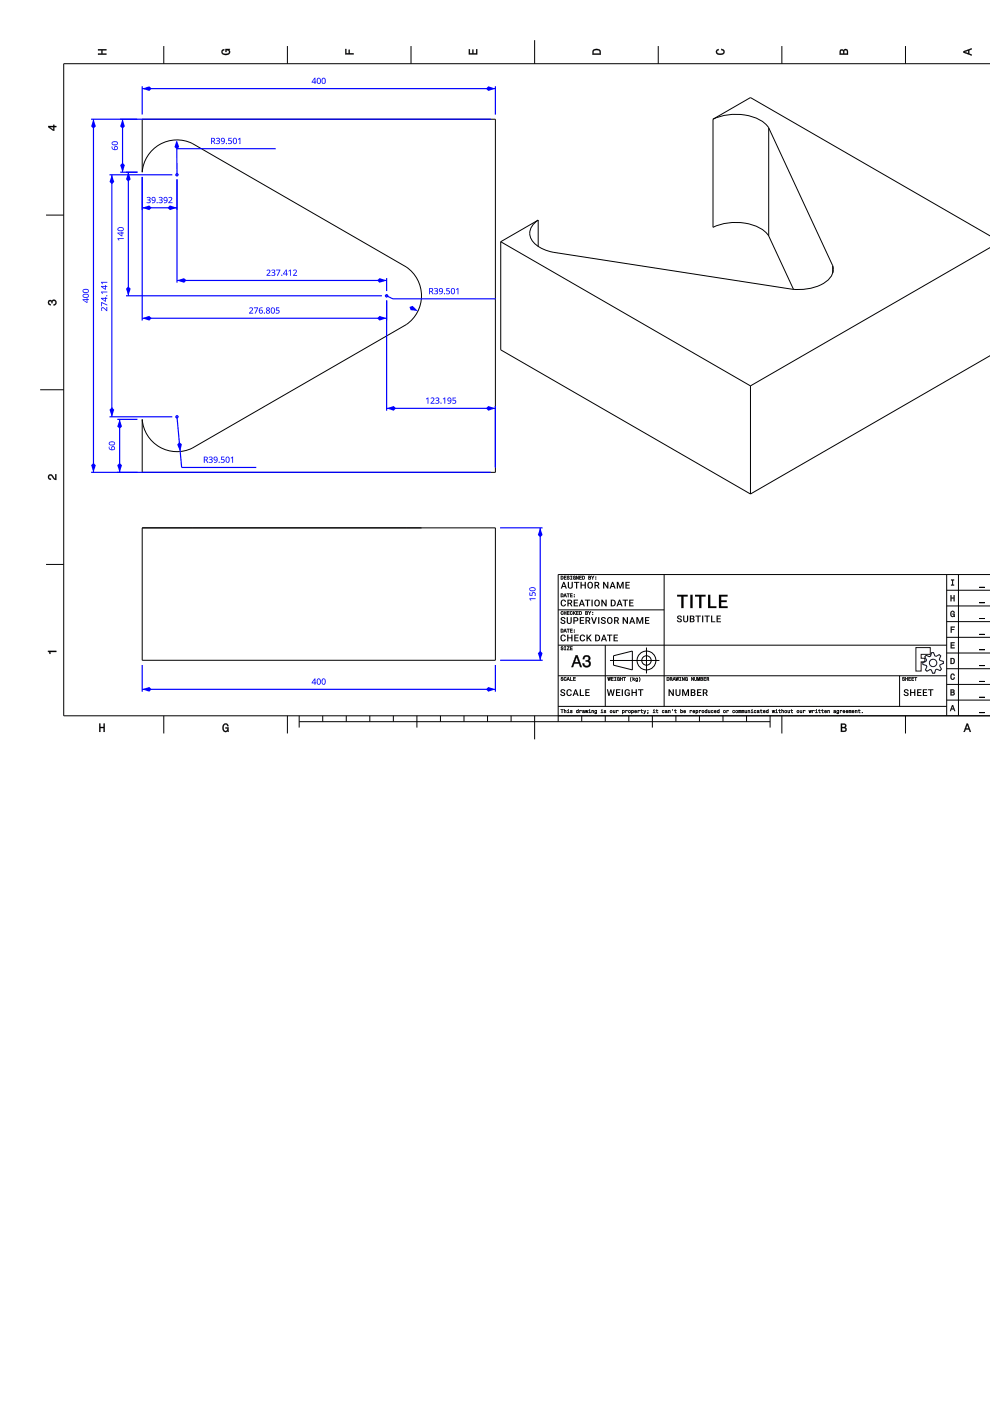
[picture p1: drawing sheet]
<svg xmlns="http://www.w3.org/2000/svg" width="210mm" height="297mm" viewBox="0 0 210 297" stroke-linecap="round" stroke-linejoin="round" font-family="sans-serif">
<g fill="none" stroke="#000" stroke-width=".21">
<path d="M34.7 9.8v3.7M60.9 9.8v3.7M87.1 9.8v3.7M113.4 8.5v5M139.6 9.8v3.7M165.8 9.8v3.7M192 9.8v3.7M210 13.5h-196.5v138.3h196.5M30.2 25.3h74.8v74.8h-74.8v-11.2a7.4 7.4 0 0 0 10.5 6.1l45.4-26.2a7.4 7.4 0 0 0 0-12.2l-45.4-26.2a7.4 7.4 0 0 0-10.5 6.1zM151.2 25.3a11.1 11.1 0 0 1 11 .9l.8 .9M151.2 25.3v22.9a11.1 11.1 0 0 1 11 .9l.8 .9M151.2 25.3l7.9-4.6 50.9 29.3"/>
<path d="M163 27.1l13.5 29.2M163 27.1v22.9M9.8 45.6h3.7M106.2 51.3l52.9 30.5M106.2 51.3v22.9l52.9 30.5M114.1 46.7a3.1 3.1 0 0 0-1.8 2.7 3.1 3.1 0 0 0 1.7 2.8 8.7 8.7 0 0 0 3.3 1.3l50.6 7.8a10.1 10.1 0 0 0 7.9-2.1 2.76 2.76 0 0 0 .7-2.9M114.1 46.7l-7.9 4.6M114.1 46.7v5.5M163 50l5.2 11.3M176.5 56.3v1.6M210 52.5l-50.9 29.3M210 75.4l-50.9 29.3"/>
<path d="M8.5 82.6h5M159.1 81.8v22.9M9.8 119.7h3.7M30.2 111.9h10.5M30.2 111.9h74.8v28.1h-74.8zM86.1 111.9h3.3M118.3 136.8h82.4M118.3 129.3h22.5M128.3 136.8v13M130.1 139l4-1v4l-4-1zM137.1 137.3v5.5M140.8 121.8v28"/>
<path d="M200.7 138.5h9.3M200.7 135.1h9.3M200.7 131.8h9.3M200.7 128.5h9.3M200.7 125.1h9.3M200.7 121.8v30M203.2 121.8v30M210 121.8h-91.7v31.2M34.7 151.8v3.7M60.9 151.8v3.7M63.4 153h99.9M63.4 151.8v2.5"/>
<path d="M68.4 151.8v1.2M73.4 151.8v1.2M78.4 151.8v1.2M83.4 151.8v1.2M88.4 151.8v2.5M93.4 151.8v1.2M98.4 151.8v1.2M103.4 151.8v1.2M108.4 151.8v1.2M113.4 151.8v5M118.3 149.8h82.4M118.3 143.3h82.4"/>
<path d="M123.3 151.8v1.2M128.3 151.8v1.2M129.3 140h10.5M133.3 151.8v1.2M138.3 151.8v2.5M143.3 151.8v1.2M148.3 151.8v1.2M153.3 151.8v1.2M158.3 151.8v1.2M163.3 151.8v2.5M165.8 151.8v3.7M190.7 143.3v6.5"/>
<path d="M192 151.8v3.7M200.7 148.4h9.3M200.7 145.1h9.3M200.7 141.8h9.3"/>
<circle cx="137.1" cy="140" r="2"/>
<circle cx="137.1" cy="140" r="1"/>
</g>
<g fill="#000">
<path d="M20.8 10.4h1.7v.3h-.8v.7h.8v.2h-1.7v-.2h.7v-.7h-.7z" fill-rule="evenodd"/>
<path d="M47.1 10.6l.4-.2v.3l-.3 .2a.73 .73 0 0 0 .6 .6 .73 .73 0 0 0 .8-.5l-.2-.3-.4-.1v.4h-.2v-.6h.9l-.2 .2 .3 .3a.92 .92 0 0 1-.9 .8 .92 .92 0 0 1-.9-.7z" fill-rule="evenodd"/>
<path d="M73.2 10.4h.2v.9h.5v-.7h.3v.7h.8v.2h-1.8z" fill-rule="evenodd"/>
<path d="M99.4 10.5h.2v.8h.6v-.8h.2v.8h.6v-.9h.2v1.1h-1.8z" fill-rule="evenodd"/>
<path d="M125.8 10.5l-.2 .4v.7h1.8v-.6a.96 .96 0 0 0-1.6-.5zM126 10.7h1l.2 .7h-1.4z" fill-rule="evenodd"/>
<path d="M151.9 10.6l.5-.2v.2l-.4 .3a.73 .73 0 0 0 .7 .5 .73 .73 0 0 0 .7-.4l-.1-.3-.4-.1v-.2a.62 .62 0 0 1 .7 .5 .62 .62 0 0 1-.5 .7 .82 .82 0 0 1-.9 0 .82 .82 0 0 1-.4-.8z" fill-rule="evenodd"/>
<path d="M178.2 10.6l-.2 1h1.8v-.7a.49 .49 0 0 0-.4-.5 .49 .49 0 0 0-.6 .3l-.2-.2zM178.3 10.8h.4l.1 .6h-.5zM179.1 10.7h.4l.1 .7h-.6z" fill-rule="evenodd"/>
<path d="M204.3 10.9v.2l1.7 .7v-.3l-.5-.1v-.7l.5-.2v-.3zM204.5 11l.8-.3v.6z" fill-rule="evenodd"/>
<path d="M10.2 26.7v.2l1.1 .8h.2v-.8h.4v-.2h-.4v-.2h-.2v.2zM10.5 26.9h.8v.6z" fill-rule="evenodd"/>
<path d="M10.3 63.7a.43 .43 0 0 1 .7 .1 .59 .59 0 0 1 1 .1 .59 .59 0 0 1-.6 .9v-.3a.36 .36 0 0 0 .4-.3 .36 .36 0 0 0-.4-.4 .36 .36 0 0 0-.3 .5h-.2a.31 .31 0 0 0-.2-.4 .31 .31 0 0 0-.4 .2 .31 .31 0 0 0 .3 .4h.1v.2a.58 .58 0 0 1-.5-.3 .58 .58 0 0 1 .1-.7z" fill-rule="evenodd"/>
<path d="M10.3 100.7l.2-.1a1.06 1.06 0 0 1 1.1 .9h.1v-.9h.2v1.2a1.69 1.69 0 0 1-1.1-1 .35 .35 0 0 0-.4 .4 .35 .35 0 0 0 .4 .3v.2a.6 .6 0 0 1-.6-.3 .6 .6 0 0 1 .1-.7z" fill-rule="evenodd"/>
<path d="M10.2 138h1.7v.2h-1.2v.4h-.2z" fill-rule="evenodd"/>
<path d="M119 137.1a.3 .3 0 0 0 0 .4 .3 .3 0 0 0 .3 .1l-.1 .2-.3-.2a.27 .27 0 0 0 .3 .3 .27 .27 0 0 0 .2-.4 .27 .27 0 0 0-.3-.1v-.2l.2 .1 .1-.1zM119.6 137.1l.2 .1v.5l-.2 .1h.4l-.1-.1v-.5l.1-.1zM120.2 137.1l.4 .1-.4 .6h.5l-.4-.1 .4-.6zM120.9 137.1v.7h.5l-.4-.1v-.2h.3l-.3-.1v-.2l.4-.1z" fill-rule="evenodd"/>
<path d="M118.9 133.3v.8h.3a.38 .38 0 0 0 .3-.4 .38 .38 0 0 0-.3-.4zM119 133.4a.29 .29 0 0 1 .3 .3 .29 .29 0 0 1-.3 .3zM119.8 133.3l-.3 .8 .2-.2h.3l.1 .2zM119.8 133.4l.1 .4h-.2zM120.2 133.3l.2 .1 .1 .7v-.7l.2-.1zM120.9 133.3v.8h.5l-.4-.1v-.3h.3h-.3v-.3l.4-.1zM121.7 133.9v.2h.1v-.2zM121.7 133.5v.2h.1v-.2z" fill-rule="evenodd"/>
<path d="M118.9 122.1v.8h.3a.38 .38 0 0 0 .3-.4 .38 .38 0 0 0-.3-.4zM119 122.2a.29 .29 0 0 1 .3 .3 .29 .29 0 0 1-.3 .3zM119.6 122.1v.8h.5l-.4-.1v-.3h.3l-.3-.1v-.2l.4-.1zM120.3 122.1a.3 .3 0 0 0 0 .4 .3 .3 0 0 0 .3 .1l-.1 .2-.3-.2a.27 .27 0 0 0 .3 .3 .27 .27 0 0 0 .2-.3 .27 .27 0 0 0-.3-.2v-.2l.2 .1 .1-.1zM120.9 122.1l.2 .1v.6l-.2 .1h.4l-.1-.1v-.6l.1-.1zM121.6 122.2a.36 .36 0 0 0-.1 .5 .36 .36 0 0 0 .4 .1l.1 .1v-.4h-.2h.1l-.1 .3a.26 .26 0 0 1-.3-.3 .26 .26 0 0 1 .4-.2h.1l-.1-.2zM122.2 122.1v.8l.1-.7 .4 .7v-.8l-.1 .6zM122.8 122.1v.8h.5l-.4-.1v-.3h.4l-.4-.1v-.2l.4-.1zM123.5 122.1v.8h.2a.38 .38 0 0 0 .3-.4 .38 .38 0 0 0-.3-.4zM123.6 122.2a.29 .29 0 0 1 .3 .3 .29 .29 0 0 1-.3 .3zM124.8 122.1v.8h.2a.21 .21 0 0 0 .3-.2 .21 .21 0 0 0-.1-.2v-.3zM124.9 122.2l.2 .2h-.2zM124.9 122.5h.2v.2l-.2 .1zM125.4 122.1l.3 .8 .3-.8-.3 .4zM126.2 122.7v.2h.2v-.2zM126.2 122.3v.1h.2v-.1z" fill-rule="evenodd"/>
<path d="M118.9 125.8v.8h.3a.38 .38 0 0 0 .3-.4 .38 .38 0 0 0-.3-.4zM119 125.9a.29 .29 0 0 1 .3 .3 .29 .29 0 0 1-.3 .3zM119.8 125.8l-.3 .8 .2-.2h.3l.1 .2zM119.8 126l.1 .3h-.2zM120.2 125.8l.2 .1 .1 .7v-.7l.2-.1zM120.9 125.8v.8h.5l-.4-.1v-.2h.3l-.3-.1v-.3l.4-.1zM121.7 126.4v.2h.1v-.2zM121.7 126v.2h.1v-.2z" fill-rule="evenodd"/>
<path d="M119 129.7a.36 .36 0 0 0-.1 .5 .36 .36 0 0 0 .5 .1v-.2a.24 .24 0 0 1-.3 0 .24 .24 0 0 1 0-.3 .24 .24 0 0 1 .3 0l-.1-.2zM119.6 129.6v.7l.1-.3h.3l.1 .3v-.7l-.1 .3h-.3zM120.2 129.6v.7h.5h-.4v-.3h.4l-.4-.1v-.2l.4-.1zM120.9 129.7a.36 .36 0 0 0-.1 .5 .36 .36 0 0 0 .5 .1l.1-.2a.24 .24 0 0 1-.4 0 .24 .24 0 0 1 0-.3 .24 .24 0 0 1 .4 0l-.2-.2zM121.5 129.6v.7l.2-.3 .4 .3-.3-.4 .3-.3-.5 .3zM122.2 129.6v.7h.5h-.4v-.3h.3l-.3-.1v-.2l.4-.1zM122.8 129.6v.7h.3a.38 .38 0 0 0 .3-.3 .38 .38 0 0 0-.3-.4zM122.9 129.7a.29 .29 0 0 1 .3 .3 .29 .29 0 0 1-.3 .3zM124.1 129.6v.7h.3a.21 .21 0 0 0 .2-.1 .21 .21 0 0 0-.1-.3v-.3zM124.2 129.7l.3 .1-.3 .1zM124.2 130h.3v.2l-.3 .1zM124.7 129.6l.4 .7 .2-.7-.3 .3zM125.6 130.2v.1h.1v-.1zM125.6 129.8v.1h.1v-.1z" fill-rule="evenodd"/>
<path d="M201.5 126.2h.2v.5h.5v-.5h.2v1.3h-.2v-.6h-.5v.6h-.2z" fill-rule="evenodd"/>
<path d="M201.6 136.2h.8v.1h-.6v.4h.5v.2h-.5v.4h.6v.1h-.8z" fill-rule="evenodd"/>
<path d="M201.6 132.9h.8v.1h-.6v.4h.5v.1h-.5v.6h-.2z" fill-rule="evenodd"/>
<path d="M201.7 122.9h.6v.1h-.3v1h.3v.1h-.6v-.1h.2v-1h-.2z" fill-rule="evenodd"/>
<path d="M201.5 139.5v1.3h.5a.64 .64 0 0 0 .5-.7 .64 .64 0 0 0-.5-.6zM201.7 139.7a.48 .48 0 0 1 .6 .4 .48 .48 0 0 1-.6 .5z" fill-rule="evenodd"/>
<path d="M201.6 129.7l.5-.2 .3 .4-.3-.2a.5 .5 0 0 0-.4 .5 .5 .5 0 0 0 .4 .4l.1-.3h-.2v-.2h.4v.7l-.1-.2-.2 .2a.62 .62 0 0 1-.6-.4 .62 .62 0 0 1 .1-.7z" fill-rule="evenodd"/>
<path d="M207.7 137.7h1v.2h-1z" fill-rule="evenodd"/>
<path d="M207.7 134.4h1v.1h-1z" fill-rule="evenodd"/>
<path d="M207.7 131.1h1v.1h-1z" fill-rule="evenodd"/>
<path d="M207.7 127.8h1v.1h-1z" fill-rule="evenodd"/>
<path d="M207.7 124.4h1v.2h-1z" fill-rule="evenodd"/>
<path d="M21 153.4h.3v.7h.7v-.7h.2v1.8h-.2v-.8h-.7v.8h-.3z" fill-rule="evenodd"/>
<path d="M47.4 153.6a.6 .6 0 0 1 .6-.2 .6 .6 0 0 1 .4 .6h-.2l-.2-.4a.73 .73 0 0 0-.6 .7 .73 .73 0 0 0 .4 .7l.3-.1 .1-.5h-.4v-.2h.7v1l-.2-.3-.3 .3a.84 .84 0 0 1-.8-1.3z" fill-rule="evenodd"/>
<path d="M119 143.6a.3 .3 0 0 0 0 .3 .3 .3 0 0 0 .3 .2l-.1 .1-.3-.1a.27 .27 0 0 0 .3 .3 .27 .27 0 0 0 .2-.4 .27 .27 0 0 0-.3-.2v-.2l.2 .2 .1-.1zM119.6 143.7a.36 .36 0 0 0-.1 .4 .36 .36 0 0 0 .5 .2l.1-.3a.24 .24 0 0 1-.4 .1 .24 .24 0 0 1 0-.3 .24 .24 0 0 1 .4 0l-.2-.2zM120.4 143.6l-.3 .7 .2-.2h.3l.2 .2zM120.5 143.7l.1 .3h-.2zM120.9 143.6v.7h.5l-.4-.1zM121.5 143.6v.7h.5l-.4-.1v-.2h.4l-.4-.1v-.2l.4-.1z" fill-rule="evenodd"/>
<path d="M118.9 150.4l.2 .1 .1 .7v-.7l.2-.1zM119.6 150.4v.8l.2-.6 .2 .6v-.4a.19 .19 0 0 0-.1-.2 .19 .19 0 0 0-.2 .1zM120.3 150.6l.1 .1v.4l-.2 .1h.5l-.2-.1v-.5zM120.4 150.4l.1 .1zM121 150.6l-.1 .2 .4 .2h-.4a.21 .21 0 0 0 .3 .2 .21 .21 0 0 0 .1-.4l-.3-.1h.3v-.1zM122.2 150.6a.27 .27 0 0 0 0 .4 .27 .27 0 0 0 .4 .1v.1v-.8v.3zM122.2 150.8a.2 .2 0 0 1 .4 0 .2 .2 0 0 1-.4 0zM122.9 150.6l.1 .6v-.5h.3zM123.6 150.6l-.1 .1 .3-.1v.2a.21 .21 0 0 0-.3 .1 .21 .21 0 0 0 .1 .3l.4-.1-.1-.5zM123.6 151a.13 .13 0 0 1 .2 0 .13 .13 0 0 1-.2 0zM124 150.6l.2 .6 .2-.5 .1 .5 .2-.6-.2 .5-.1-.5-.2 .5zM124.8 150.6l.2 .1v.4l-.2 .1h.5l-.2-.1v-.5zM125 150.4l.1 .1zM125.4 150.6v.6l.3-.6 .2 .6v-.4a.19 .19 0 0 0-.1-.2 .19 .19 0 0 0-.3 .1zM126.1 150.6a.27 .27 0 0 0 0 .4 .27 .27 0 0 0 .4 .1l-.1 .2-.3-.1a.23 .23 0 0 0 .2 .2 .23 .23 0 0 0 .2-.3v-.5zM126.2 150.9a.19 .19 0 0 1 .3 0 .19 .19 0 0 1-.3 0zM127.4 150.6l.2 .1v.4l-.2 .1h.5l-.2-.1v-.5zM127.6 150.4l.1 .1zM128.1 150.6v.2l.3 .2h-.4a.21 .21 0 0 0 .3 .2 .21 .21 0 0 0 .1-.4l-.3-.1h.4l-.1-.1zM129.3 150.9a.3 .3 0 0 0 .6 0 .3 .3 0 0 0-.6 0zM129.4 150.9a.2 .2 0 0 1 .4 0 .2 .2 0 0 1-.4 0zM130 150.6v.4a.19 .19 0 0 0 .1 .2 .19 .19 0 0 0 .2-.1l.1 .1v-.6l-.2 .5zM130.7 150.6l.1 .6v-.5h.3zM131.9 150.6v.8l.2-.3a.27 .27 0 0 0 .3-.2 .27 .27 0 0 0-.4-.2zM132 150.9a.2 .2 0 0 1 .4 0 .2 .2 0 0 1-.4 0zM132.6 150.6l.1 .6 .1-.5h.3zM133.2 150.9a.3 .3 0 0 0 .6 0 .3 .3 0 0 0-.6 0zM133.3 150.9a.2 .2 0 0 1 .4 0 .2 .2 0 0 1-.4 0zM133.9 150.6v.8l.1-.3a.27 .27 0 0 0 .4-.2 .27 .27 0 0 0-.4-.2zM133.9 150.9a.25 .25 0 0 1 .5 0 .25 .25 0 0 1-.5 0zM134.6 150.6a.29 .29 0 0 0-.1 .5 .29 .29 0 0 0 .5 0h-.3l-.1-.2h.4l-.1-.3zM134.7 150.7l.2 .1h-.3zM135.2 150.6l.1 .6 .1-.5h.3zM136 150.4l-.2 .3h.2v.4l.3 .1-.2-.2v-.3l.2-.1zM136.4 150.6l.3 .6-.2 .2h.1l.4-.8-.3 .5zM137.3 150.6v.1h.1v-.1zM137.3 151v.4l.1-.2v-.2zM138.5 150.6l.1 .1v.4l-.2 .1h.5l-.2-.1v-.5zM138.6 150.4l.1 .1zM139.2 150.4l-.2 .3h.2v.4l.3 .1-.2-.2v-.3l.2-.1zM140.4 150.6a.29 .29 0 0 0 0 .5 .29 .29 0 0 0 .4-.1 .2 .2 0 0 1-.3 0 .2 .2 0 0 1 0-.3 .2 .2 0 0 1 .3 .1l-.1-.2zM141.1 150.6l-.1 .1 .3-.1v.2a.21 .21 0 0 0-.3 .1 .21 .21 0 0 0 .2 .3l.3-.1-.1-.5zM141.1 151a.15 .15 0 0 1 .3 0 .15 .15 0 0 1-.3 0zM141.7 150.6v.6l.2-.6 .2 .6v-.4a.19 .19 0 0 0-.1-.2 .19 .19 0 0 0-.2 .1zM142.5 150.4l.1 .3zM143.1 150.4l-.2 .3h.2v.4l.3 .1-.2-.2v-.3l.2-.1zM144.3 150.4v.8l.1-.1a.25 .25 0 0 0 .4-.2 .25 .25 0 0 0-.4-.2zM144.3 150.9a.2 .2 0 0 1 .4 0 .2 .2 0 0 1-.4 0zM145 150.6a.29 .29 0 0 0-.1 .5 .29 .29 0 0 0 .5 0h-.3l-.1-.2h.4l-.1-.3zM145.1 150.7l.2 .1h-.3zM146.3 150.6l.1 .6v-.5h.3zM146.9 150.6a.29 .29 0 0 0 0 .5 .29 .29 0 0 0 .4 0h-.3v-.2h.3v-.3zM147 150.7l.2 .1h-.2zM147.5 150.6v.8l.2-.3a.27 .27 0 0 0 .3-.2 .27 .27 0 0 0-.4-.2zM147.6 150.9a.2 .2 0 0 1 .4 0 .2 .2 0 0 1-.4 0zM148.2 150.6l.1 .6v-.5h.4zM148.8 150.9a.3 .3 0 0 0 .6 0 .3 .3 0 0 0-.6 0zM148.9 150.9a.2 .2 0 0 1 .4 0 .2 .2 0 0 1-.4 0zM149.5 150.6a.27 .27 0 0 0-.1 .4 .27 .27 0 0 0 .4 .1l.1 .1v-.8l-.1 .3zM149.5 150.8a.2 .2 0 0 1 .4 0 .2 .2 0 0 1-.4 0zM150.1 150.6v.4a.19 .19 0 0 0 .2 .2 .19 .19 0 0 0 .2-.1l.1 .1v-.6l-.3 .5zM150.8 150.6a.29 .29 0 0 0 0 .5 .29 .29 0 0 0 .4-.1 .2 .2 0 0 1-.3 0 .2 .2 0 0 1 0-.3 .2 .2 0 0 1 .3 .1l-.1-.2zM151.5 150.6a.29 .29 0 0 0-.1 .5 .29 .29 0 0 0 .4 0h-.2l-.1-.2h.4l-.1-.3zM151.5 150.7l.3 .1h-.3zM152.1 150.6a.27 .27 0 0 0-.1 .4 .27 .27 0 0 0 .4 .1l.1 .1v-.8l-.1 .3zM152 150.8a.25 .25 0 0 1 .5 0 .25 .25 0 0 1-.5 0zM153.3 150.9a.3 .3 0 0 0 .6 0 .3 .3 0 0 0-.6 0zM153.4 150.9a.2 .2 0 0 1 .4 0 .2 .2 0 0 1-.4 0zM154.1 150.6l.1 .6v-.5h.3zM155.4 150.6a.29 .29 0 0 0-.1 .5 .29 .29 0 0 0 .5-.1 .2 .2 0 0 1-.3 0 .2 .2 0 0 1 0-.3 .2 .2 0 0 1 .3 .1l-.2-.2zM155.9 150.9a.3 .3 0 0 0 .6 0 .3 .3 0 0 0-.6 0zM156 150.9a.2 .2 0 0 1 .4 0 .2 .2 0 0 1-.4 0zM156.6 150.6v.6l.2-.6v.6l.2-.6 .1 .6v-.6zM157.2 150.6v.6l.2-.6 .1 .6 .1-.6 .2 .6-.1-.6zM157.9 150.6v.4a.19 .19 0 0 0 .1 .2 .19 .19 0 0 0 .3-.1l.1 .1v-.6l-.3 .5zM158.6 150.6v.6l.2-.6 .2 .6v-.4a.19 .19 0 0 0-.1-.2 .19 .19 0 0 0-.2 .1zM159.3 150.6l.1 .1v.4l-.2 .1h.5l-.2-.1v-.5zM159.4 150.4l.1 .1zM159.9 150.6a.29 .29 0 0 0 0 .5 .29 .29 0 0 0 .4-.1 .2 .2 0 0 1-.3 0 .2 .2 0 0 1 0-.3 .2 .2 0 0 1 .3 .1l-.1-.2zM160.6 150.6l-.1 .1 .3-.1v.2a.21 .21 0 0 0-.3 .1 .21 .21 0 0 0 .2 .3l.3-.1-.1-.5zM160.6 151a.15 .15 0 0 1 .3 0 .15 .15 0 0 1-.3 0zM161.3 150.4l-.2 .3h.2v.4l.3 .1-.2-.2v-.3l.2-.1zM161.9 150.6a.29 .29 0 0 0-.1 .5 .29 .29 0 0 0 .4 0h-.2l-.1-.2h.4l-.1-.3zM161.9 150.7l.3 .1h-.3zM162.5 150.6a.27 .27 0 0 0-.1 .4 .27 .27 0 0 0 .4 .1l.1 .1v-.8l-.1 .3zM162.4 150.8a.25 .25 0 0 1 .5 0 .25 .25 0 0 1-.5 0zM163.7 150.6l.1 .6 .2-.5 .2 .5 .1-.6-.2 .5-.1-.5-.1 .5zM164.5 150.6l.1 .1v.4l-.2 .1h.5l-.2-.1v-.5zM164.6 150.4l.1 .1zM165.2 150.4l-.2 .3h.2v.4l.3 .1-.2-.2v-.3l.2-.1zM165.7 150.4v.8l.3-.6 .2 .6v-.4a.19 .19 0 0 0-.2-.2 .19 .19 0 0 0-.2 .1zM166.3 150.9a.3 .3 0 0 0 .6 0 .3 .3 0 0 0-.6 0zM166.4 150.9a.2 .2 0 0 1 .4 0 .2 .2 0 0 1-.4 0zM167 150.6v.4a.19 .19 0 0 0 .1 .2 .19 .19 0 0 0 .3-.1l.1 .1v-.6l-.3 .5zM167.8 150.4l-.2 .3h.2v.4l.3 .1-.2-.2v-.3l.2-.1zM168.9 150.9a.3 .3 0 0 0 .6 0 .3 .3 0 0 0-.6 0zM169 150.9a.2 .2 0 0 1 .4 0 .2 .2 0 0 1-.4 0zM169.6 150.6v.4a.19 .19 0 0 0 .1 .2 .19 .19 0 0 0 .3-.1l.1 .1v-.6l-.3 .5zM170.3 150.6l.1 .6v-.5h.3zM171.5 150.6l.1 .6 .2-.5 .2 .5 .1-.6-.2 .5-.1-.5-.1 .5zM172.2 150.6l.1 .6 .1-.5h.3zM172.9 150.6l.2 .1v.4l-.2 .1h.4l-.1-.1v-.5zM173.1 150.4l.1 .1zM173.6 150.4l-.1 .3h.1l.1 .4 .2 .1-.2-.2v-.3l.2-.1zM174.3 150.4l-.2 .3h.2v.4l.3 .1-.2-.2v-.3l.2-.1zM174.9 150.6a.29 .29 0 0 0-.1 .5 .29 .29 0 0 0 .4 0h-.2l-.1-.2h.4l-.1-.3zM174.9 150.7l.3 .1h-.3zM175.5 150.6v.6l.2-.6 .2 .6v-.4a.19 .19 0 0 0-.1-.2 .19 .19 0 0 0-.3 .1zM176.8 150.6v.1l.2-.1 .1 .2a.21 .21 0 0 0-.3 .1 .21 .21 0 0 0 .1 .3l.3-.1-.1-.5zM176.8 151a.15 .15 0 0 1 .3 0 .15 .15 0 0 1-.3 0zM177.4 150.6a.27 .27 0 0 0 0 .4 .27 .27 0 0 0 .4 .1l-.1 .2-.3-.1a.23 .23 0 0 0 .3 .2 .23 .23 0 0 0 .2-.3v-.5zM177.5 150.9a.2 .2 0 0 1 .4 0 .2 .2 0 0 1-.4 0zM178.1 150.6l.1 .6v-.5h.3zM178.8 150.6a.29 .29 0 0 0-.1 .5 .29 .29 0 0 0 .4 0h-.2l-.1-.2h.4l-.1-.3zM178.8 150.7l.3 .1h-.3zM179.4 150.6a.29 .29 0 0 0 0 .5 .29 .29 0 0 0 .4 0h-.3l-.1-.2h.4v-.3zM179.5 150.7l.2 .1h-.3zM180 150.6v.6l.1-.6 .1 .6 .2-.6 .1 .6-.1-.6zM180.7 150.6a.29 .29 0 0 0 0 .5 .29 .29 0 0 0 .4 0h-.3l-.1-.2h.4v-.3zM180.8 150.7l.2 .1h-.3zM181.3 150.6v.6l.3-.6 .2 .6v-.4a.19 .19 0 0 0-.2-.2 .19 .19 0 0 0-.2 .1zM182.1 150.4l-.2 .3h.2v.4l.3 .1-.2-.2v-.3l.2-.1zM182.8 151v.2h.1v-.2z" fill-rule="evenodd"/>
<path d="M122.1 138.9l-.9 2.5h.3l.3-.7h1l.2 .7h.4l-1-2.5zM122.3 139.3l.3 1.1h-.7zM123.8 139.1l-.2 .6h.3a.44 .44 0 0 1 .2-.5 .44 .44 0 0 1 .6 .2 .44 .44 0 0 1-.2 .6h-.3v.3a.51 .51 0 0 1 .7 .3 .51 .51 0 0 1-.4 .6 .51 .51 0 0 1-.6-.3l-.1-.3h-.3a.84 .84 0 0 0 1.1 .9 .84 .84 0 0 0 .4-1.3l-.2-.1a.72 .72 0 0 0 .1-1.1 .72 .72 0 0 0-1.1 .1z" fill-rule="evenodd"/>
<path d="M128.8 143.6l.2 .7 .2-.6 .2 .6 .1-.7-.2 .6-.1-.6-.2 .6zM129.6 143.6v.7h.5l-.4-.1v-.2h.3l-.3-.1v-.2l.3-.1zM130.3 143.6l.1 .1v.5l-.1 .1h.3l-.1-.1v-.5l.1-.1zM130.9 143.7a.36 .36 0 0 0-.1 .4 .36 .36 0 0 0 .5 .2h.1v-.4h-.3l.2 .1-.1 .2a.26 .26 0 0 1-.3-.3 .26 .26 0 0 1 .3-.2l.2 .1-.2-.2zM131.5 143.6v.7l.1-.3h.3l.1 .3v-.7l-.1 .3h-.3zM132.1 143.6l.3 .1 .1 .6v-.6l.2-.1zM133.8 143.6a.67 .67 0 0 0 0 .9l-.1-.3zM134.1 143.5v.8l.2-.3 .3 .3-.2-.3 .2-.3-.4 .3zM134.8 143.8a.27 .27 0 0 0-.1 .4 .27 .27 0 0 0 .4 0v.2h-.3a.23 .23 0 0 0 .2 .1 .23 .23 0 0 0 .2-.2v-.6zM134.8 144a.2 .2 0 0 1 .4 0 .2 .2 0 0 1-.4 0zM135.5 143.6l.1 .4-.1 .5a.61 .61 0 0 0 0-.9z" fill-rule="evenodd"/>
<path d="M141.4 143.6v.7h.2a.38 .38 0 0 0 .3-.4 .38 .38 0 0 0-.3-.3zM141.5 143.7a.29 .29 0 0 1 .3 .2 .29 .29 0 0 1-.3 .3zM142 143.6v.7l.1-.3h.3l.1 .3-.1-.3a.21 .21 0 0 0 .1-.3 .21 .21 0 0 0-.2-.1zM142.1 143.7h.3v.2h-.3zM142.9 143.6l-.3 .7 .2-.2h.3l.2 .2zM142.9 143.7l.2 .3h-.3zM143.3 143.6l.1 .7 .2-.6 .2 .6 .1-.7-.2 .6-.1-.6-.2 .6zM144 143.6l.2 .1v.5l-.2 .1h.4l-.1-.1v-.5l.1-.1zM144.6 143.6v.7l.1-.6 .4 .6v-.7l-.1 .6zM145.3 143.7a.36 .36 0 0 0-.1 .4 .36 .36 0 0 0 .5 .2h.1v-.4h-.3l.2 .1-.1 .2a.26 .26 0 0 1-.3-.3 .26 .26 0 0 1 .4-.2l.1 .1-.2-.2zM146.6 143.6v.7l.1-.6 .4 .6v-.7l-.1 .6zM147.2 143.6v.4a.26 .26 0 0 0 .3 .3 .26 .26 0 0 0 .2-.3l-.1-.4v.4a.16 .16 0 0 1-.1 .2 .16 .16 0 0 1-.2-.2zM147.9 143.6v.7v-.7l.2 .7 .2-.7 .1 .7v-.7h-.1l-.2 .6-.1-.6zM148.5 143.6v.7h.3a.21 .21 0 0 0 .2-.1 .21 .21 0 0 0-.1-.3l.1-.3zM148.6 143.7l.3 .1-.3 .1zM148.6 144h.3v.2h-.3zM149.2 143.6v.7h.5l-.4-.1v-.2h.3l-.3-.1v-.2l.4-.1zM149.8 143.6v.7l.1-.3h.3l.1 .3-.1-.3a.21 .21 0 0 0 .1-.3 .21 .21 0 0 0-.2-.1zM149.9 143.7h.3v.2h-.3z" fill-rule="evenodd"/>
<path d="M178.3 153.4v1.8h.7a.49 .49 0 0 0 .5-.4 .49 .49 0 0 0-.3-.6l.2-.3a.43 .43 0 0 0-.5-.5zM178.5 153.6h.4a.26 .26 0 0 1 .3 .3 .26 .26 0 0 1-.3 .3h-.4zM178.5 154.4h.4a.3 .3 0 0 1 .4 .3 .3 .3 0 0 1-.4 .3h-.4z" fill-rule="evenodd"/>
<path d="M191.4 143.6a.3 .3 0 0 0 0 .3 .3 .3 0 0 0 .3 .2l-.1 .1-.3-.1a.27 .27 0 0 0 .3 .3 .27 .27 0 0 0 .2-.4 .27 .27 0 0 0-.3-.2v-.2l.2 .2 .1-.1zM192 143.6v.7l.1-.3h.3l.1 .3v-.7l-.1 .3h-.3zM192.6 143.6v.7h.5l-.4-.1v-.2h.4l-.4-.1v-.2l.4-.1zM193.3 143.6v.7h.5l-.4-.1v-.2h.3l-.3-.1v-.2l.3-.1zM193.9 143.6l.2 .1 .1 .6v-.6l.2-.1z" fill-rule="evenodd"/>
<path d="M201.9 149.5l-.5 1.3h.2l.1-.4h.5l.1 .4h.2l-.4-1.3zM202 149.7l.2 .5h-.4z" fill-rule="evenodd"/>
<path d="M201.6 146.2v1.2h.4a.35 .35 0 0 0 .4-.2 .35 .35 0 0 0-.2-.4l.1-.2v-.3zM201.7 146.3h.3a.19 .19 0 0 1 .2 .2 .19 .19 0 0 1-.2 .2h-.3zM201.7 146.8h.3a.22 .22 0 0 1 .2 .3 .22 .22 0 0 1-.2 .2h-.3z" fill-rule="evenodd"/>
<path d="M201.6 143l.5-.2 .3 .4-.3-.2a.5 .5 0 0 0-.4 .5 .5 .5 0 0 0 .4 .5l.2-.4h.1l-.3 .5a.63 .63 0 0 1-.6-.4 .63 .63 0 0 1 .1-.7z" fill-rule="evenodd"/>
<path d="M205 153.4l-.7 1.8h.3l.1-.5h.7l.2 .5h.3l-.7-1.8zM205.1 153.7l.3 .7h-.6z" fill-rule="evenodd"/>
<path d="M207.7 151.1h1v.1h-1z" fill-rule="evenodd"/>
<path d="M207.7 147.7h1v.2h-1z" fill-rule="evenodd"/>
<path d="M207.7 144.4h1v.1h-1z" fill-rule="evenodd"/>
<path d="M207.7 141.1h1v.1h-1z" fill-rule="evenodd"/>
</g>
<g fill="#000">
<path d="M20.8 10.4v.3l.7-.1v.8h-.7v.2h1.7v-.2h-.8v-.8l.8 .1v-.3zM20.8 10.4h1.8v.3h-.9v.7l.9-.1v.3h-1.8v-.3h.7v-.6h-.7z"/>
<path d="M47.1 10.6l-.1 .7 .5 .3h.8l.4-.3v-.5l-.3-.3h.3v-.1h-.9v.6h.2v-.4l.6 .2v.4l-.4 .2h-.9l-.2-.5 .4-.2v-.3zM47.1 10.6l.5-.2v.3l-.4 .2v.3l.4 .2h.6l.3-.2v-.3l-.5-.3v.5h-.2v-.7h1v.1l-.3 .1 .3 .3v.4l-.5 .4h-.8l-.5-.4z"/>
<path d="M73.2 10.4v1.1h1.8v-.2h-.9l.1-.7h-.3l.1 .7h-.6v-.9zM73.2 10.4h.3l-.1 .9h.5v-.8h.3v.8h.8v.3h-1.8z"/>
<path d="M99.4 10.5v1h1.8v-1.1h-.2v.9h-.7v-.8h-.1v.8h-.6v-.8zM99.4 10.4h.3l-.1 .9h.6l-.1-.8h.3v.8h.6l-.1-.9h.3v1.2h-1.8z"/>
<path d="M125.8 10.5l-.2 .4v.7h1.8l-.1-.9-.2-.2-.6-.1zM125.8 10.5l.7-.2 .7 .2 .1 .2 .1 .9h-1.8v-.7zM126 10.7l.5-.1 .5 .1 .2 .7h-1.4zM126 10.7l-.2 .7h1.4l-.2-.7z"/>
<path d="M151.9 10.6v.7l.4 .3h.8l.5-.3v-.5l-.4-.4h-.3v.2l.4 .1 .2 .3-.5 .4-.8-.1-.2-.4 .4-.3v-.2zM151.9 10.6l.5-.3v.4l-.4 .2v.3l.4 .2h.6l.4-.4-.1-.3-.4-.1v-.3l.3 .1 .4 .3v.6l-.5 .3h-.8l-.5-.3z"/>
<path d="M178.2 10.6l-.2 1h1.8v-.9l-.3-.3-.5 .1-.1 .3-.3-.3zM178.1 10.6l.5-.2 .2 .3 .3-.3h.4l.3 .3v.9h-1.8zM178.3 10.7l.4 .1 .1 .6h-.6zM178.3 10.8v.6h.5l-.1-.6zM179 10.7h.5l.1 .7h-.7zM179.1 10.7l-.1 .7h.6l-.1-.7z"/>
<path d="M204.3 10.9v.2l1.7 .7v-.3l-.5-.1v-.8l.5-.1v-.3zM204.2 10.9l1.8-.7v.3l-.5 .2v.7l.5 .1v.3l-1.8-.6zM204.4 11l.9-.3v.6zM204.5 11l.8 .3v-.6z"/>
<path d="M10.2 26.7v.2l1.1 .8h.2v-.8h.4v-.2l-.4 .1v-.3h-.2v.3zM10.2 26.7h1.1v-.3h.2v.3h.5v.3l-.5-.1v.8h-.2l-1.1-.7zM10.4 26.9h.9v.7zM10.5 26.9l.8 .6v-.6z"/>
<path d="M10.3 63.7l-.1 .7 .3 .3h.2v-.2l-.3-.1-.1-.3 .1-.2 .2-.1 .3 .1v.4h.2l.2-.5 .4 .1 .1 .4-.4 .2v.3l.5-.4v-.5l-.3-.3h-.3l-.3 .3-.4-.3zM10.3 63.7l.3-.1 .4 .2 .3-.3h.4l.3 .4v.5l-.3 .3-.4 .1v-.3l.4-.2v-.4l-.4-.1-.1 .5h-.3v-.4l-.3-.1-.2 .3 .1 .3 .3 .1v.2h-.3l-.3-.3z"/>
<path d="M10.3 100.7l-.1 .4 .1 .5 .5 .1v-.2l-.3-.1-.2-.2 .1-.3 .3-.1 .3 .1 .5 .7 .4 .2v-1.2h-.2v1l-.7-.9-.3-.1zM10.3 100.7l.4-.2 .3 .1 .7 .9v-1h.3v1.3l-.6-.1-.4-.7-.3-.2-.3 .4 .1 .2 .3 .1v.3l-.5-.2-.2-.5z"/>
<path d="M10.2 138v.2l.3 .1v.3h.2v-.4h1.2v-.2zM10.1 138h1.9v.3l-1.3-.1v.5h-.2l-.1-.4-.3-.1z"/>
<path d="M119 137.1v.3l.4 .2-.1 .2-.3-.1v-.1l-.1 .1 .4 .1 .1-.3-.4-.2 .1-.2 .2 .2 .1-.1zM119 137.1l.3-.1 .1 .2 .1 .1-.3-.1h-.2l.5 .3-.2 .4-.4-.2v-.2l.3 .3 .1-.2-.4-.2zM119.6 137.1h.2v.7h-.2h.4h-.2v-.7h.2zM119.6 137h.4v.2h-.1v.5h.1v.2h-.4v-.2h.2v-.5h-.2zM120.2 137.1h.5l-.5 .7h.5h-.4l.4-.7zM120.2 137h.6l-.5 .7h.5v.2h-.6l.4-.7h-.4zM120.9 137.1v.7h.5h-.4v-.3h.3l-.3-.1v-.3h.4zM120.9 137h.5v.2h-.4v.2h.4v.1h-.4v.2h.4v.2h-.5z"/>
<path d="M118.9 133.3v.8h.4l.1-.6zM118.9 133.3l.5 .2 .1 .4-.2 .2h-.4zM119 133.4l.3 .1v.5h-.3zM119 133.4v.6h.2l.1-.5zM119.8 133.3l-.3 .8 .1-.3h.4l.1 .3zM119.7 133.3h.2l.3 .8h-.2v-.2h-.3l-.1 .2h-.2zM119.8 133.3l.2 .5h-.3zM119.8 133.5l-.1 .3h.2zM120.2 133.3l.3 .1v.7v-.7l.2-.1zM120.2 133.3h.6v.2l-.3-.1 .1 .7h-.2v-.7l-.2 .1zM120.9 133.3v.8h.5l-.4-.1v-.3h.3h-.3v-.3l.4-.1zM120.9 133.3h.5v.2l-.4-.1v.3l.4-.1v.2l-.4-.1v.3h.4v.1h-.5zM121.7 133.9v.2h.1v-.2zM121.7 133.9h.2v.2h-.2zM121.7 133.5v.2h.1v-.2zM121.7 133.5h.2v.2h-.2z"/>
<path d="M118.9 122.1v.8l.4-.1 .1-.5zM118.9 122.1l.5 .1 .1 .5-.2 .2h-.4zM119 122.2h.3v.6h-.3zM119 122.2v.6l.2-.1 .1-.4zM119.6 122.1v.8h.5l-.4-.1v-.3h.3h-.3v-.3l.4-.1zM119.6 122.1h.5v.1h-.4v.2h.4v.1h-.4v.3l.4-.1v.2h-.5zM120.3 122.1v.3l.4 .2-.1 .2-.3-.2-.1 .1 .4 .2 .1-.3-.4-.3 .1-.1 .2 .1 .1-.1zM120.3 122.1h.3l.1 .1 .1 .2-.3-.2-.2 .1 .5 .2-.2 .4-.4-.2v-.1l.3 .2 .1-.2-.4-.2zM120.9 122.1l.2 .1v.6l-.2 .1h.4l-.2-.1v-.6l.2-.1zM120.9 122.1h.4v.1h-.1v.6l.1-.1v.2h-.4v-.2h.2v-.5h-.2zM121.6 122.2v.6l.2 .1 .2-.2v.2v-.4h-.2h.2l-.2 .3-.2-.2v-.4h.2l.2 .1-.1-.1zM121.5 122.2l.5-.1 .1 .3-.4-.2-.1 .4 .2 .2 .1-.3-.2 .1v-.2h.4v.5l-.1-.1-.2 .1-.3-.1zM122.2 122.1v.8l.1-.7 .4 .7v-.8l-.2 .6zM122.1 122.1h.2l.3 .6-.1-.6h.2v.8h-.2l-.2-.7v.7h-.2zM122.8 122.1v.8h.5l-.4-.1v-.3h.4h-.4v-.3l.4-.1zM122.8 122.1h.5v.1h-.4v.2h.4v.1h-.4v.3l.4-.1v.2h-.5zM123.5 122.1v.8l.3-.1 .2-.5zM123.4 122.1l.6 .1v.5l-.2 .2h-.4zM123.5 122.2h.4l-.1 .6h-.3zM123.6 122.2v.6l.2-.1v-.4zM124.8 122.1v.8l.3-.1 .2-.2-.2-.1 .1-.3zM124.7 122.1l.6 .1-.1 .3 .1 .1-.1 .2-.5 .1zM124.8 122.2h.3l.1 .2h-.4zM124.9 122.2v.2h.2zM124.8 122.5h.4v.3h-.4zM124.9 122.5v.3l.2-.1v-.2zM125.4 122.1l.3 .8v-.4l.3-.4-.3 .4zM125.3 122.1h.2l.2 .4 .1-.4h.2l-.3 .5 .1 .3h-.2v-.3zM126.2 122.7v.2h.2v-.2zM126.2 122.7h.2v.2h-.2zM126.2 122.3v.1h.2v-.1zM126.2 122.2h.2v.3h-.2z"/>
<path d="M118.9 125.8v.8h.4l.1-.6zM118.9 125.8l.5 .2 .1 .4-.2 .2h-.4zM119 125.9l.3 .1v.5h-.3zM119 125.9v.6h.2l.1-.5zM119.8 125.8l-.3 .8 .1-.3h.4l.1 .3zM119.7 125.8h.2l.3 .8h-.2v-.2h-.3l-.1 .2h-.2zM119.8 125.9l.2 .4h-.3zM119.8 126l-.1 .3h.2zM120.2 125.8l.3 .1v.7v-.7l.2-.1zM120.2 125.8h.6v.2l-.3-.1 .1 .7h-.2v-.7l-.2 .1zM120.9 125.8v.8h.5l-.4-.1v-.3h.3h-.3v-.3l.4-.1zM120.9 125.8h.5v.2l-.4-.1v.3l.4-.1v.2h-.4v.2h.4v.1h-.5zM121.7 126.4v.2h.1v-.2zM121.7 126.4h.2v.2h-.2zM121.7 126v.2h.1v-.2zM121.7 126h.2v.2h-.2z"/>
<path d="M119 129.7l-.1 .4 .4 .2 .1-.2-.3 .2-.1-.5 .2-.2 .2 .2-.1-.2zM119 129.7l.2-.2 .2 .2 .1 .2-.3-.2-.2 .1 .1 .5 .4-.3-.2 .4-.3-.1zM119.6 129.6v.7v-.3h.4l.1 .3v-.7l-.1 .3h-.4zM119.5 129.6h.2v.3h.3l-.1-.3h.2v.8h-.2v-.4h-.2v.4h-.2zM120.2 129.6v.7h.5h-.4v-.3h.4l-.4-.1v-.2l.4-.1zM120.2 129.6h.5v.1h-.4v.2h.4v.1h-.4v.3l.5-.1v.2h-.6zM120.9 129.7v.6h.3l.2-.2-.4 .2-.1-.5 .2-.2 .3 .2-.2-.2zM120.9 129.7l.2-.2 .3 .2v.2l-.3-.2-.1 .1 .1 .5 .3-.3-.2 .4-.3-.1zM121.5 129.6v.7l.2-.4 .4 .4-.3-.4 .3-.3-.5 .4zM121.5 129.6h.2v.3l.2-.3h.3l-.4 .3 .4 .5h-.2l-.3-.4v.4h-.2zM122.2 129.6v.7h.5h-.4v-.3h.3l-.3-.1v-.2l.4-.1zM122.2 129.6h.5v.1h-.4v.2h.4v.1h-.4v.3l.4-.1v.2h-.5zM122.8 129.6v.7h.4l.1-.6zM122.8 129.6l.5 .1 .1 .4-.2 .2-.4 .1zM122.9 129.7h.3v.6h-.3zM122.9 129.7v.6l.2-.1 .1-.5zM124.1 129.6v.7h.4l.1-.2-.2-.2 .2-.2zM124.1 129.6l.5 .1-.1 .2 .2 .1-.1 .3-.5 .1zM124.2 129.7h.3v.2h-.3zM124.2 129.7v.2l.3-.1zM124.2 130h.3v.2l-.3 .1zM124.2 130v.3l.3-.1v-.2zM124.7 129.6l.4 .7-.1-.3 .3-.4-.3 .4zM124.7 129.6h.2l.1 .3 .2-.3h.2l-.3 .4v.4h-.2l.1-.4zM125.6 130.2v.1h.1v-.1zM125.6 130.1h.2v.3h-.2zM125.6 129.8v.1h.1v-.1zM125.6 129.7h.2v.3h-.2z"/>
<path d="M201.5 126.2v1.3h.2v-.7h.5v.7h.2v-1.3h-.2v.6h-.5v-.6zM201.5 126.2h.2v.5h.5v-.5h.2v1.3h-.2v-.6h-.5v.6h-.2z"/>
<path d="M201.6 136.2v1.2h.8v-.1h-.7v-.5h.6v-.1l-.6 .1v-.5h.7v-.1zM201.6 136.2h.8v.2l-.6-.1v.4h.5v.2h-.5v.4h.6v.2h-.8z"/>
<path d="M201.6 132.9v1.2h.2l-.1-.6h.6v-.1h-.6v-.4h.7v-.1zM201.6 132.8h.8v.3l-.6-.1v.4h.5v.2l-.5-.1v.6h-.2z"/>
<path d="M201.7 122.9v.1h.2v1h-.2v.1h.6v-.1h-.3v-1h.3v-.1zM201.6 122.9h.7v.2h-.3v.9h.3v.2h-.7v-.2h.3v-1l-.3 .1z"/>
<path d="M201.5 139.5v1.3l.7-.1 .2-.3v-.6l-.3-.3zM201.5 139.5h.6l.3 .3v.6l-.2 .4h-.7zM201.7 139.6l.5 .2 .1 .6-.2 .2-.4 .1zM201.7 139.7v.9h.4l.1-.2v-.6z"/>
<path d="M201.6 129.7l-.1 .5 .1 .4 .5 .2 .2-.3 .1 .3v-.7h-.4v.2l.3-.1-.2 .5h-.3l-.1-.3v-.6l.4-.2 .1 .3h.2l-.1-.3-.3-.1zM201.6 129.7l.4-.2 .3 .1 .1 .3-.6-.2-.1 .7 .1 .2h.3l.1-.3h-.3v-.2h.5v.7h-.1v-.2l-.3 .3-.4-.2-.1-.5z"/>
<path d="M207.7 137.7v.2h1v-.2zM207.6 137.7h1.2v.2h-1.2z"/>
<path d="M207.7 134.4v.1h1v-.1zM207.6 134.4h1.2v.2h-1.2z"/>
<path d="M207.7 131.1v.1h1v-.1zM207.6 131.1h1.2v.1h-1.2z"/>
<path d="M207.7 127.8v.1h1v-.1zM207.6 127.7h1.2v.2h-1.2z"/>
<path d="M207.7 124.4v.2h1v-.2zM207.6 124.4h1.2v.2h-1.2z"/>
<path d="M21 153.4v1.8h.3l-.1-.9h.8v.9h.2v-1.8h-.2v.8h-.8l.1-.8zM21 153.4h.3v.7h.7l-.1-.7h.3v1.8h-.3v-.8h-.6v.8h-.3z"/>
<path d="M47.4 153.6l-.2 .7 .2 .7 .4 .2 .5-.3v.3h.2v-1h-.7v.2h.4l-.2 .6h-.4l-.2-.4 .1-.9 .5-.1 .2 .4h.2l-.2-.5-.3-.1zM47.3 153.6l.6-.3 .4 .2 .2 .5h-.3l-.2-.4h-.3l-.3 .4v.6l.3 .4h.3l.2-.6-.4 .1v-.3h.7v1h-.2v-.3l-.5 .4-.5-.3-.2-.7z"/>
<path d="M119 143.6v.3l.4 .2-.1 .2-.3-.1v-.1l-.1 .1 .4 .1 .1-.3-.4-.2 .1-.2 .2 .2 .1-.1zM119 143.6l.3-.1 .1 .2 .1 .1-.3-.2-.2 .1 .5 .3-.2 .4-.4-.2v-.2l.3 .2 .1-.1-.4-.2zM119.6 143.7v.5l.3 .1 .2-.3-.4 .3-.1-.5 .2-.2 .3 .2-.2-.2zM119.6 143.6l.2-.1 .3 .2v.1l-.3-.2-.1 .2 .1 .4 .3-.2-.2 .3h-.3zM120.4 143.6l-.3 .7 .2-.2h.3l.2 .2zM120.4 143.5h.1l.3 .8h-.1l-.1-.2h-.3v.2h-.2zM120.5 143.6l.1 .4h-.3zM120.4 143.7v.3h.2zM120.9 143.6v.7h.5h-.4zM120.9 143.5h.1v.7h.4v.1h-.5zM121.5 143.6v.7h.5h-.4v-.4h.4h-.4v-.3h.4zM121.5 143.5h.5v.2h-.4v.2h.4v.1h-.4v.2h.4v.1h-.5z"/>
<path d="M118.9 150.4l.3 .1v.7v-.7l.2-.1zM118.9 150.4h.6v.1h-.3l.1 .7h-.2v-.7h-.2zM119.6 150.4v.8l.1-.5 .1-.1 .2 .6v-.6h-.2l-.1 .2zM119.6 150.4h.1v.3l.2-.2 .2 .1v.6h-.2l-.1-.6-.1 .1v.5h-.1zM120.3 150.6h.2v.5l-.3 .1h.5l-.2-.1v-.5zM120.3 150.6h.3l-.1 .5 .3-.1v.2h-.6v-.2l.2 .1v-.4h-.1zM120.4 150.4l.1 .1zM120.4 150.4h.2v.1h-.2zM121 150.6l-.1 .2 .4 .2-.4 .1h.4v-.2l-.3-.2h.3zM120.9 150.6h.4l.1 .2-.4-.1 .3 .1v.4l-.4-.1v-.2l.2 .2 .2-.1-.4-.1zM122.2 150.6v.5l.2 .1 .2-.2v.2v-.8v.4l-.2-.2zM122.2 150.6l.2-.1 .2 .2-.1-.3h.2v.8l-.5-.1zM122.2 150.8a.25 .25 0 0 1 .5 0 .25 .25 0 0 1-.5 0zM122.2 150.9a.2 .2 0 0 0 .4 0 .2 .2 0 0 0-.4 0zM122.9 150.6l.1 .6v-.5h.3l-.2-.1-.2 .2zM122.8 150.5l.6 .2v.1l-.4-.1v.5h-.2zM123.6 150.6l-.1 .1 .2-.1 .2 .1-.4 .2v.2l.4-.1 .1 .2-.1-.6zM123.5 150.6h.4l.1 .6h-.5v-.4l.3-.1-.3 .1zM123.5 151a.2 .2 0 0 1 .4 0 .2 .2 0 0 1-.4 0zM123.6 150.9l.1 .2 .1-.2zM124 150.6l.2 .6 .1-.5 .2 .5 .2-.6-.2 .5-.1-.5-.2 .5zM124 150.5h.2v.6l.1-.6h.1l.1 .6 .1-.6h.1l-.1 .7h-.2v-.5l-.1 .5h-.1zM124.8 150.6h.2v.5l-.2 .1h.5l-.2-.1v-.5zM124.8 150.6h.3v.5l.2-.1v.2h-.5v-.2l.2 .1v-.4h-.2zM125 150.4l.1 .1zM125 150.4h.1v.1h-.1zM125.4 150.6v.6l.1-.5 .2-.1 .2 .6v-.6h-.2l-.2 .2zM125.4 150.5l.5 .1v.6h-.1l-.1-.6-.2 .1 .1 .5h-.2zM126.1 150.6v.5l.2 .1 .2-.2v.2l-.1 .1h-.3l.3 .1 .1-.8v.2l-.2-.2zM126.1 150.6l.2-.1 .2 .2-.1-.2h.2v.8l-.2 .1-.3-.1-.1-.1 .4 .1 .1-.2-.2 .1-.2-.1zM126.1 150.9a.25 .25 0 0 1 .5 0 .25 .25 0 0 1-.5 0zM126.2 150.7v.3l.2 .1v-.4zM127.4 150.6h.2v.5l-.2 .1h.5l-.3-.1 .1-.5zM127.4 150.6h.3v.5l.2-.1v.2h-.5v-.2l.2 .1v-.4h-.2zM127.6 150.4l.1 .1zM127.6 150.4h.1v.1h-.1zM128.1 150.6v.2l.3 .2-.4 .1h.4l.1-.2-.4-.2h.4zM128.1 150.6h.4v.2l-.4-.1 .4 .1v.4l-.5-.1v-.2l.2 .2 .2-.1-.3-.1zM129.3 150.8a.3 .3 0 0 0 .6 0 .3 .3 0 0 0-.6 0zM129.3 150.9a.32 .32 0 0 1 .6 0 .32 .32 0 0 1-.6 0zM129.4 150.9a.23 .23 0 0 1 .4 0 .23 .23 0 0 1-.4 0zM129.4 150.7v.3l.2 .1 .1-.4zM130 150.6v.5l.2 .1 .2-.2v.2v-.6v.4l-.2 .1zM130 150.5h.1l.1 .6 .1-.1v-.5h.2v.7l-.5-.1zM130.7 150.6l.1 .6v-.5h.3l-.2-.1-.2 .2zM130.6 150.5l.5 .2 .1 .1-.4-.1v.5h-.2zM131.9 150.6l.1 .8v-.4l.2 .2 .2-.3-.1-.3-.3 .2zM131.9 150.5h.2l-.1 .2 .3-.2 .1 .2-.1 .5-.3-.1 .1 .3h-.2zM131.9 150.9a.25 .25 0 0 1 .5 0 .25 .25 0 0 1-.5 0zM132 150.9a.2 .2 0 0 0 .4 0 .2 .2 0 0 0-.4 0zM132.6 150.6l.1 .6v-.5h.4l-.2-.1-.2 .2zM132.6 150.5l.5 .2v.1l-.3-.1v.5h-.2zM133.2 150.8a.3 .3 0 0 0 .6 0 .3 .3 0 0 0-.6 0zM133.2 150.9a.32 .32 0 0 1 .6 0 .32 .32 0 0 1-.6 0zM133.3 150.9a.23 .23 0 0 1 .4 0 .23 .23 0 0 1-.4 0zM133.3 150.7v.3l.2 .1 .1-.4zM133.9 150.6l.1 .8-.1-.4 .2 .2 .3-.3-.2-.3-.3 .2zM133.8 150.5h.2v.2l.2-.2 .2 .2-.2 .5-.3-.1 .1 .3h-.2zM133.9 150.9a.23 .23 0 0 1 .4 0 .23 .23 0 0 1-.4 0zM134 150.9a.18 .18 0 0 0 .3 0 .18 .18 0 0 0-.3 0zM134.6 150.6v.5h.3l.1-.1-.3 .1-.1-.2h.4l-.1-.3zM134.6 150.6h.4v.3h-.4l.2 .2 .2-.1-.1 .2-.3-.1zM134.6 150.7l.2-.1 .1 .2h-.3zM134.7 150.7l-.1 .1h.3zM135.2 150.6l.1 .6v-.5h.4l-.2-.1-.2 .2zM135.2 150.5l.5 .2v.1l-.3-.1-.1 .5h-.1zM136 150.4v.2l-.2 .1 .2-.1v.5l.3 .1-.3-.2v-.4h.3h-.3zM135.9 150.4h.2v.2h.2v.1h-.2v.4h.2v.1l-.3-.1v-.4h-.2v-.1h.2zM136.4 150.6l.3 .6-.2 .2h.1l.4-.8-.3 .6zM136.4 150.5h.2l.1 .6 .2-.6h.1l-.4 .9h-.2v-.2h.3zM137.3 150.6v.1h.1v-.1zM137.3 150.5h.2v.3h-.2zM137.3 151l.1 .2-.1 .2 .1-.2v-.2zM137.3 151h.2v.2l-.3 .2 .2-.2zM138.5 150.6h.2v.5l-.3 .1h.5l-.2-.1v-.5zM138.4 150.6h.4l-.1 .5 .3-.1v.2h-.6v-.2l.2 .1v-.4h-.2zM138.6 150.4l.1 .1zM138.6 150.4h.2v.1h-.2zM139.2 150.4v.2l-.2 .1 .2-.1v.5l.3 .1-.2-.2v-.4h.2h-.2zM139.2 150.4h.1v.2h.3v.1h-.3v.4h.3v.1l-.4-.1v-.4h-.2v-.1h.2zM140.4 150.6v.5l.3 .1 .1-.2-.3 .1-.1-.3 .2-.2 .2 .2v-.1zM140.4 150.6h.4l.1 .2-.3-.2-.1 .3 .1 .2 .3-.2-.1 .2h-.4zM141.1 150.6l-.1 .1 .2-.1 .2 .1-.3 .2v.2l.3-.1 .1 .2-.1-.6zM141.1 150.6h.3l.2 .6h-.6v-.4l.4-.1-.4 .1zM141.1 151a.16 .16 0 0 1 .3 0 .16 .16 0 0 1-.3 0zM141.1 150.9l.1 .2 .2-.2zM141.7 150.6v.6l.1-.5 .1-.1 .2 .6v-.6h-.2l-.2 .2zM141.6 150.5l.5 .1 .1 .6h-.2l-.1-.6-.1 .1v.5h-.2zM142.5 150.4l.1 .3zM142.5 150.3h.1v.4h-.1zM143.1 150.4v.2l-.2 .1 .2-.1v.5l.3 .1-.2-.2v-.4h.2h-.2zM143.1 150.4h.1v.2h.3v.1h-.3v.4h.3v.1l-.4-.1v-.4h-.2v-.1h.2zM144.3 150.4v.8v-.2l.3 .2 .1-.5-.2-.1-.2 .2zM144.2 150.4h.2l-.1 .2 .2-.1 .3 .2-.2 .5-.2-.1v.1h-.2zM144.2 150.9a.25 .25 0 0 1 .5 0 .25 .25 0 0 1-.5 0zM144.4 150.7v.3l.2 .1v-.4zM145 150.6v.5h.3l.1-.1-.3 .1-.1-.2h.4l-.1-.3zM145 150.6h.4v.3h-.4l.2 .2 .2-.1-.1 .2-.3-.1zM145 150.7l.2-.1 .1 .2h-.3zM145.1 150.7l-.1 .1h.3zM146.3 150.6l.1 .6v-.5h.3l-.2-.1-.2 .2zM146.2 150.5l.5 .2 .1 .1-.4-.1v.5h-.2zM146.9 150.6v.5h.4v-.1l-.3 .1-.1-.2h.4v-.3zM146.9 150.6h.4l.1 .3h-.4l.1 .2 .3-.1-.1 .2-.4-.1zM147 150.7l.2-.1 .1 .2h-.4zM147 150.7v.1h.2zM147.5 150.6l.1 .8v-.4l.2 .2 .2-.3-.1-.3-.3 .2zM147.5 150.5h.1v.2l.3-.2 .1 .2-.1 .5-.3-.1v.3h-.1zM147.5 150.9a.25 .25 0 0 1 .5 0 .25 .25 0 0 1-.5 0zM147.6 150.9a.2 .2 0 0 0 .4 0 .2 .2 0 0 0-.4 0zM148.2 150.6l.1 .6v-.5h.4l-.2-.1-.2 .2zM148.2 150.5l.5 .2v.1l-.4-.1v.5h-.1zM148.8 150.8a.3 .3 0 0 0 .6 0 .3 .3 0 0 0-.6 0zM148.8 150.9a.32 .32 0 0 1 .6 0 .32 .32 0 0 1-.6 0zM148.9 150.9a.23 .23 0 0 1 .4 0 .23 .23 0 0 1-.4 0zM148.9 150.7v.3l.2 .1 .1-.4zM149.5 150.6v.5l.2 .1 .2-.2v.2v-.8v.4l-.2-.2zM149.5 150.6l.2-.1 .1 .2v-.3h.2v.8l-.5-.1zM149.5 150.8a.23 .23 0 0 1 .4 0 .23 .23 0 0 1-.4 0zM149.5 150.9a.2 .2 0 0 0 .4 0 .2 .2 0 0 0-.4 0zM150.1 150.6v.5l.3 .1 .1-.2 .1 .2v-.6l-.1 .4-.2 .1zM150.1 150.5h.2v.6l.2-.1-.1-.5h.2v.7l-.5-.1zM150.8 150.6v.5l.3 .1 .1-.2-.3 .1-.1-.3 .2-.2 .1 .2 .1-.1zM150.8 150.6h.4l.1 .2-.3-.2-.1 .3 .1 .2 .3-.2-.1 .2h-.4zM151.5 150.6v.5h.3l.1-.1-.3 .1-.1-.2h.4l-.1-.3zM151.4 150.6h.5v.3h-.4l.2 .2 .2-.1-.1 .2-.4-.1zM151.5 150.7l.2-.1 .1 .2h-.3zM151.5 150.7v.1h.3zM152.1 150.6v.5l.2 .1 .2-.2v.2v-.8v.4l-.2-.2zM152.1 150.6l.2-.1 .1 .2v-.3h.2v.8l-.5-.1zM152.1 150.8a.23 .23 0 0 1 .4 0 .23 .23 0 0 1-.4 0zM152.1 150.9a.2 .2 0 0 0 .4 0 .2 .2 0 0 0-.4 0zM153.4 150.8a.26 .26 0 0 0 .5 0 .26 .26 0 0 0-.5 0zM153.3 150.9a.32 .32 0 0 1 .6 0 .32 .32 0 0 1-.6 0zM153.4 150.9a.25 .25 0 0 1 .5 0 .25 .25 0 0 1-.5 0zM153.5 150.7v.3l.2 .1v-.4zM154.1 150.6l.1 .6v-.5h.3l-.2-.1-.2 .2zM154 150.5l.5 .2 .1 .1-.4-.1v.5h-.2zM155.4 150.6v.5l.2 .1 .2-.2-.3 .1-.1-.3 .2-.2 .1 .2 .1-.1zM155.3 150.6h.4l.1 .2-.2-.2-.2 .3 .2 .2 .2-.2-.1 .2h-.4zM156 150.8a.26 .26 0 0 0 .5 0 .26 .26 0 0 0-.5 0zM155.9 150.9a.32 .32 0 0 1 .6 0 .32 .32 0 0 1-.6 0zM156 150.9a.25 .25 0 0 1 .5 0 .25 .25 0 0 1-.5 0zM156.1 150.7v.3l.2 .1v-.4zM156.6 150.6v.6l.2-.6v.6l.2-.6 .1 .6v-.6l-.2 .1-.2-.1-.1 .1zM156.6 150.5h.5v.7h-.1v-.6l-.1 .6h-.1v-.6l-.1 .6h-.1zM157.2 150.6v.6l.2-.6 .1 .6 .1-.6 .2 .6-.1-.6-.2 .1-.1-.1-.1 .1zM157.2 150.5h.5l.1 .7h-.2v-.6v.6h-.2v-.6v.6h-.2zM157.9 150.6v.5l.3 .1 .1-.2 .1 .2v-.6l-.1 .4-.2 .1zM157.9 150.5h.1l.1 .6 .2-.1-.1-.5h.2v.7l-.5-.1zM158.6 150.6v.6v-.5l.2-.1 .2 .6v-.6h-.2l-.2 .2zM158.5 150.5l.5 .1 .1 .6h-.2l-.1-.6-.1 .1v.5h-.2zM159.3 150.6h.1v.5l-.2 .1h.5l-.2-.1v-.5zM159.2 150.6h.3v.5l.2-.1v.2h-.5v-.2l.2 .1v-.4h-.2zM159.4 150.4l.1 .1zM159.4 150.4h.1v.1h-.1zM159.9 150.6v.5l.3 .1 .1-.2-.3 .1-.1-.3 .2-.2 .1 .2 .1-.1zM159.9 150.6h.4l.1 .2-.3-.2-.2 .3 .2 .2 .3-.2-.1 .2h-.4zM160.6 150.6l-.1 .1 .2-.1 .2 .1-.3 .2-.1 .2 .4-.1 .1 .2-.1-.6zM160.6 150.6h.3l.1 .6h-.5v-.4l.4-.1-.4 .1zM160.6 151a.16 .16 0 0 1 .3 0 .16 .16 0 0 1-.3 0zM160.6 150.9l.1 .2 .2-.2zM161.3 150.4v.2l-.2 .1 .2-.1v.5l.3 .1-.2-.2v-.4h.2h-.2zM161.3 150.4h.1v.2h.2v.1h-.2v.4h.2v.1l-.3-.1v-.4h-.2v-.1h.2zM161.9 150.6v.5h.3l.1-.1-.3 .1-.1-.2h.4l-.1-.3zM161.8 150.6h.4l.1 .3h-.4l.2 .2 .2-.1-.1 .2-.4-.1zM161.9 150.7l.2-.1 .1 .2h-.3zM161.9 150.7v.1h.3zM162.5 150.6v.5l.2 .1 .2-.2v.2v-.8v.4l-.2-.2zM162.5 150.6l.2-.1 .1 .2v-.3h.2v.8l-.5-.1zM162.5 150.8a.23 .23 0 0 1 .4 0 .23 .23 0 0 1-.4 0zM162.5 150.9a.18 .18 0 0 0 .3 0 .18 .18 0 0 0-.3 0zM163.7 150.6l.1 .6 .2-.5 .2 .5 .1-.6-.1 .5-.2-.5-.2 .5zM163.6 150.5h.2l.1 .6v-.6h.2v.6l.1-.6h.2l-.2 .7h-.2v-.5l-.1 .5h-.1zM164.5 150.6h.1v.5l-.2 .1h.5l-.2-.1v-.5zM164.4 150.6h.3v.5l.2-.1v.2h-.5v-.2l.2 .1v-.4h-.2zM164.6 150.4l.1 .1zM164.6 150.4h.1v.1h-.1zM165.2 150.4v.2l-.2 .1 .2-.1v.5l.3 .1-.2-.2v-.4h.2h-.2zM165.2 150.4h.1v.2h.2v.1h-.2v.4h.2v.1l-.3-.1v-.4h-.2v-.1h.2zM165.7 150.4v.8l.1-.5 .2-.1 .2 .6-.1-.6h-.2l-.1 .2zM165.7 150.4h.1v.3l.2-.2 .2 .1v.6h-.2v-.6l-.2 .1v.5h-.1zM166.4 150.8a.26 .26 0 0 0 .5 0 .26 .26 0 0 0-.5 0zM166.3 150.9a.32 .32 0 0 1 .6 0 .32 .32 0 0 1-.6 0zM166.4 150.9a.25 .25 0 0 1 .5 0 .25 .25 0 0 1-.5 0zM166.5 150.7v.3l.2 .1v-.4zM167 150.6v.5l.3 .1 .1-.2 .1 .2v-.6l-.1 .4-.2 .1zM167 150.5h.1l.1 .6 .2-.1-.1-.5h.2v.7l-.5-.1zM167.8 150.4v.2l-.2 .1 .2-.1v.5l.3 .1-.2-.2v-.4h.2h-.2zM167.8 150.4h.1v.2h.2v.1h-.2v.4h.2v.1l-.3-.1v-.4h-.2v-.1h.2zM169 150.8a.26 .26 0 0 0 .5 0 .26 .26 0 0 0-.5 0zM168.9 150.9a.32 .32 0 0 1 .6 0 .32 .32 0 0 1-.6 0zM169 150.9a.25 .25 0 0 1 .5 0 .25 .25 0 0 1-.5 0zM169.1 150.7v.3l.2 .1v-.4zM169.6 150.6v.5l.3 .1 .1-.2 .1 .2v-.6l-.1 .4-.2 .1zM169.6 150.5h.1l.1 .6 .2-.1-.1-.5h.2v.7l-.5-.1zM170.3 150.6l.1 .6v-.5h.4l-.2-.1-.2 .2zM170.3 150.5l.5 .2v.1l-.4-.1v.5h-.1zM171.5 150.6l.1 .6 .2-.5 .2 .5 .1-.6-.2 .5-.1-.5-.2 .5zM171.4 150.5h.2l.1 .6v-.6h.2v.6l.1-.6h.1l-.1 .7h-.2v-.5l-.1 .5h-.1zM172.2 150.6l.1 .6 .1-.5h.3l-.2-.1-.2 .2zM172.2 150.5l.5 .2v.1l-.3-.1v.5h-.2zM172.9 150.6h.2v.5l-.2 .1h.4l-.2-.1 .1-.5zM172.9 150.6h.3v.5l.2-.1v.2h-.6v-.2l.3 .1v-.4h-.2zM173.1 150.4l.1 .1zM173 150.4h.2v.1h-.2zM173.6 150.4l.1 .2-.2 .1 .2-.1v.5l.2 .1-.2-.2v-.4h.2h-.2zM173.6 150.4h.2l-.1 .2h.3v.1h-.3l.1 .4h.2v.1l-.4-.1v-.4h-.2v-.1h.2zM174.3 150.4v.2l-.2 .1 .2-.1v.5l.3 .1-.3-.2v-.4h.3h-.3zM174.3 150.4h.1v.2h.2v.1h-.2v.4h.2v.1l-.3-.1v-.4h-.2v-.1h.2zM174.9 150.6v.5h.3l.1-.1-.3 .1-.1-.2h.4l-.1-.3zM174.8 150.6h.4l.1 .3h-.4l.1 .2 .3-.1-.1 .2-.4-.1zM174.9 150.7l.2-.1 .1 .2h-.3zM174.9 150.7v.1h.3zM175.5 150.6v.6v-.5l.2-.1 .2 .6v-.6h-.2l-.2 .2zM175.4 150.5l.5 .1v.6h-.1l-.1-.6-.1 .1v.5h-.2zM176.8 150.6v.1l.2-.1 .1 .1-.3 .2v.2l.3-.1 .1 .2-.1-.6zM176.8 150.6h.4l.1 .6h-.5v-.4l.3-.1-.4 .1zM176.8 151a.16 .16 0 0 1 .3 0 .16 .16 0 0 1-.3 0zM176.9 150.9v.2l.2-.2zM177.4 150.6v.5l.2 .1 .2-.2v.2l-.1 .1h-.3l.3 .1 .2-.8-.1 .2-.2-.2zM177.4 150.6l.2-.1 .2 .2-.1-.2h.2v.8l-.2 .1-.3-.1v-.1l.3 .1 .1-.2-.2 .1-.2-.1zM177.4 150.9a.25 .25 0 0 1 .5 0 .25 .25 0 0 1-.5 0zM177.5 150.7v.3l.2 .1v-.4zM178.1 150.6l.1 .6v-.5h.3l-.1-.1-.3 .2zM178.1 150.5l.5 .2v.1l-.4-.1v.5h-.1zM178.8 150.6v.5h.3l.1-.1-.3 .1-.1-.2h.4l-.1-.3zM178.7 150.6h.4l.1 .3h-.4l.1 .2 .3-.1-.1 .2-.4-.1zM178.8 150.7l.2-.1 .1 .2h-.3zM178.8 150.7v.1h.3zM179.4 150.6v.5h.3l.1-.1-.3 .1-.1-.2h.4v-.3zM179.4 150.6h.4l.1 .3h-.5l.2 .2 .3-.1-.1 .2-.4-.1zM179.5 150.7l.2-.1 .1 .2h-.4zM179.5 150.7l-.1 .1h.3zM180 150.6v.6l.1-.6 .1 .6 .2-.6 .1 .6-.1-.6-.1 .1-.2-.1-.1 .1zM179.9 150.5h.6v.7h-.1v-.6l-.1 .6h-.1l-.1-.6v.6h-.2zM180.7 150.6v.5h.3l.1-.1-.3 .1-.1-.2h.4v-.3zM180.7 150.6h.4l.1 .3h-.5l.2 .2 .3-.1-.2 .2-.3-.1zM180.8 150.7l.2-.1 .1 .2h-.4zM180.8 150.7l-.1 .1h.3zM181.3 150.6v.6l.1-.5 .2-.1 .2 .6-.1-.6h-.2l-.1 .2zM181.3 150.5l.5 .1v.6h-.2v-.6l-.2 .1v.5h-.1zM182.1 150.4v.2l-.2 .1 .2-.1v.5l.3 .1-.3-.2v-.4h.3h-.3zM182 150.4h.2v.2h.2v.1h-.2v.4h.2v.1l-.3-.1v-.4h-.2v-.1h.2zM182.8 151v.2h.1v-.2zM182.7 151h.2v.2h-.2z"/>
<path d="M122.1 138.9l-.9 2.5h.3l.2-.7h1.1l.2 .7h.4l-1-2.5zM122 138.9h.5l.9 2.6h-.4l-.2-.8h-1l-.3 .8h-.4zM122.3 139.2l.4 1.2h-.9zM122.2 139.3l-.3 1.1h.7zM123.8 139.1l-.2 .6h.3v-.2l.3-.3 .5 .1 .1 .5-.2 .2h-.4v.3l.6 .1 .1 .3-.3 .5-.6-.1-.2-.5h-.3l.1 .4 .4 .4h.7l.5-.4 .1-.3-.1-.4-.4-.2 .3-.2v-.6l-.4-.3-.3-.1zM123.8 139.1l.2-.2h.7l.4 .4v.6l-.3 .2 .4 .2 .1 .4-.3 .6-.3 .2h-.7l-.5-.5v-.4h.4l.1 .5 .4 .1 .4-.1 .1-.4-.1-.3-.6-.1v-.3h.3l.3-.2-.1-.5-.5-.1-.3 .3v.3h-.4z"/>
<path d="M128.8 143.6l.2 .7 .2-.6 .2 .6 .1-.7-.2 .6-.1-.6-.2 .6zM128.8 143.5h.1l.1 .7 .1-.7h.1l.1 .7 .1-.7h.1l-.1 .8h-.2v-.6l-.1 .6h-.2zM129.6 143.6v.7h.5h-.5v-.4h.4h-.4v-.3h.4zM129.5 143.5h.6v.2h-.4v.2h.3v.1h-.3v.2h.4v.1h-.6zM130.3 143.6h.1v.7h-.1h.3h-.1v-.7h.1zM130.2 143.5h.5v.2h-.2v.5h.2v.1h-.5v-.1h.2v-.5h-.2zM130.9 143.7v.5l.3 .1 .1-.2 .1 .2v-.4h-.3l.2 .1-.1 .3-.3-.2v-.4l.3-.1 .2 .2-.1-.2zM130.9 143.6h.4l.1 .2-.4-.1-.1 .4 .3 .1 .1-.2h-.2v-.1h.3v.4l-.1-.1-.2 .2-.2-.1zM131.5 143.6v.7l.1-.4h.3l.1 .4v-.7l-.1 .3h-.3zM131.5 143.5h.1v.4h.3v-.4h.1v.8h-.1v-.3h-.3v.3h-.1zM132.1 143.6h.3l.1 .7-.1-.7h.3zM132.1 143.5h.6v.2h-.2v.6h-.2l.1-.6h-.3zM133.8 143.6l-.2 .4 .2 .5-.1-.5zM133.8 143.5h.1l-.2 .5 .2 .6h-.1l-.2-.4zM134.1 143.5v.8l.2-.3 .3 .3-.2-.4 .2-.2-.4 .4zM134.1 143.5h.2l-.1 .5 .3-.3h.2l-.3 .3 .3 .3h-.2l-.2-.3v.3h-.2zM134.8 143.8v.5h.2l.2-.2v.2l-.1 .2-.3-.1 .3 .1 .1-.8v.2l-.2-.2zM134.8 143.8l.2-.1 .1 .1v-.1h.2l-.1 .7-.1 .2-.3-.1-.1-.2 .4 .1 .1-.1-.2 .1-.2-.1zM134.8 144a.25 .25 0 0 1 .5 0 .25 .25 0 0 1-.5 0zM134.9 143.9v.3h.1l.1-.3zM135.5 143.6l.2 .4-.2 .5 .2-.5zM135.5 143.5h.1l.2 .4-.2 .7h-.1l.1-.6z"/>
<path d="M141.4 143.6v.7h.4l.1-.6zM141.4 143.5l.5 .2v.4l-.1 .2h-.4zM141.5 143.6l.3 .1-.1 .5-.2 .1zM141.5 143.7v.5h.2l.1-.5zM142 143.6v.7l.1-.3h.3l.1 .3-.1-.3 .1-.2v-.2zM142 143.5l.5 .1-.1 .4 .2 .3h-.2v-.2l-.2-.1v.3h-.2zM142.1 143.6l.3 .1v.2h-.3zM142.1 143.7v.2h.3v-.2zM142.9 143.6l-.3 .7 .2-.2h.3l.2 .2zM142.9 143.5h.1l.3 .8h-.2v-.2h-.3l-.1 .2h-.1zM142.9 143.6l.2 .4h-.3zM142.9 143.7l-.1 .3h.3zM143.3 143.6l.1 .7 .2-.6 .2 .6 .1-.7-.2 .6-.1-.6-.1 .6zM143.2 143.5h.2v.7l.1-.7h.2v.7l.1-.7h.2l-.2 .8h-.1l-.1-.6-.1 .6h-.1zM144 143.6h.2v.7h-.2h.4h-.1v-.7h.1zM144 143.5h.5v.2h-.2v.5h.2v.1h-.5v-.1h.2v-.5h-.2zM144.6 143.6v.7l.2-.6 .3 .6v-.7l-.1 .6zM144.6 143.5h.2l.2 .7v-.7h.2v.8h-.2l-.3-.6 .1 .6h-.2zM145.3 143.7v.5l.3 .1 .1-.2 .1 .2v-.4h-.3l.2 .1-.1 .3-.3-.2 .1-.4 .2-.1 .2 .2-.1-.2zM145.3 143.6h.4l.1 .2-.3-.1-.1 .4 .2 .1 .1-.2h-.2v-.1h.3v.4l-.1-.1-.2 .2-.2-.1zM146.6 143.6v.7l.1-.6 .4 .6v-.7l-.1 .6zM146.6 143.5h.1l.3 .7v-.7h.1v.8h-.2l-.2-.6v.6h-.1zM147.2 143.6l.1 .7h.3l.1-.7v.5l-.2 .2-.2-.2zM147.2 143.5h.2l-.1 .6 .2 .1 .1-.1v-.6h.2v.7l-.2 .1h-.3zM147.9 143.6v.7l.1-.7 .1 .7 .2-.7 .1 .7v-.7h-.1l-.1 .6-.2-.6zM147.8 143.5h.2l.1 .7 .1-.7h.2v.8h-.1v-.7l-.1 .7h-.1l-.2-.7 .1 .7h-.2zM148.5 143.6v.7h.4l.1-.3-.1-.1 .1-.2zM148.5 143.5l.5 .2-.1 .2 .2 .1-.1 .3h-.5zM148.6 143.6l.3 .1v.1l-.3 .1zM148.6 143.7v.2l.3-.1zM148.6 143.9l.3 .1v.2l-.3 .1zM148.6 144v.2h.3v-.2zM149.2 143.6v.7h.5h-.4v-.4h.3h-.3v-.3h.4zM149.2 143.5h.5v.2h-.4v.2h.4v.1h-.4v.2h.4v.1h-.5zM149.8 143.6v.7l.1-.3h.3l.1 .3-.1-.3 .1-.2v-.2zM149.8 143.5l.5 .1-.1 .4 .2 .3h-.2v-.2l-.2-.1v.3h-.2zM149.9 143.6l.3 .1v.2h-.3zM149.9 143.7v.2h.3v-.2z"/>
<path d="M178.3 153.4v1.8l.9-.1 .3-.4-.1-.3-.3-.2 .3-.1v-.4l-.3-.2zM178.3 153.4h.8l.3 .3v.3l-.2 .2 .3 .3-.1 .6-1.1 .1zM178.5 153.6l.6 .1 .1 .3-.7 .2zM178.5 153.6v.6l.7-.2-.1-.3zM178.5 154.3l.7 .1v.5l-.7 .1zM178.5 154.4v.6l.7-.1v-.5z"/>
<path d="M191.4 143.6v.3l.4 .2-.2 .2-.2-.1v-.1l-.1 .1 .4 .1 .1-.3-.4-.2 .1-.2 .2 .2 .1-.1zM191.4 143.6l.3-.1 .1 .2v.1l-.2-.2-.2 .1 .4 .3-.1 .4-.4-.2-.1-.2 .4 .2 .1-.1-.4-.2zM192 143.6v.7v-.4h.4l.1 .4v-.7l-.1 .3h-.4zM191.9 143.5h.2v.4h.3l-.1-.4h.2v.8h-.2v-.3h-.2v.3h-.2zM192.6 143.6v.7h.5h-.4v-.4h.4h-.4v-.3h.4zM192.6 143.5h.5v.2h-.4v.2h.4v.1h-.4v.2h.4v.1h-.5zM193.3 143.6v.7h.5h-.5v-.4h.4h-.4v-.3h.4zM193.2 143.5h.6v.2h-.4v.2h.3v.1h-.3v.2h.4v.1h-.6zM193.9 143.6h.2l.1 .7v-.7h.2zM193.8 143.5h.7v.2h-.3v.6h-.1v-.6h-.3z"/>
<path d="M201.9 149.5l-.5 1.3h.2l.1-.4h.5l.1 .4h.2l-.4-1.3zM201.9 149.5h.2l.5 1.3h-.3l-.1-.4h-.5l-.1 .4h-.2zM202 149.6l.2 .7h-.5zM201.9 149.7l-.1 .5h.4z"/>
<path d="M201.6 146.2v1.2h.6l.2-.3-.3-.3 .2-.2v-.2l-.1-.2zM201.5 146.1l.7 .1 .2 .1v.3l-.2 .2 .2 .1-.1 .5-.8 .1zM201.7 146.3h.5v.3l-.5 .1zM201.7 146.3v.4l.5-.1-.1-.2zM201.7 146.8l.5 .1v.3l-.5 .1zM201.7 146.8v.5l.5-.1v-.3z"/>
<path d="M201.6 143v.8l.2 .3h.3l.3-.5h-.1l-.2 .4h-.3l-.1-.8 .3-.3 .2 .3h.2v-.1l-.4-.3zM201.6 143l.4-.2 .4 .2 .1 .3h-.3l-.2-.3-.3 .3 .2 .6h.3v-.3h.3l-.3 .5-.6-.1-.1-.5z"/>
<path d="M205 153.4l-.7 1.8h.3l.1-.6h.8l.1 .6h.3l-.7-1.8zM204.9 153.4h.3l.7 1.8h-.3l-.2-.5h-.7l-.1 .5h-.3zM205.1 153.6l.3 .9h-.6zM205.1 153.7l-.3 .7h.6z"/>
<path d="M207.7 151.1v.1h1v-.1zM207.6 151h1.2v.2h-1.2z"/>
<path d="M207.7 147.7v.2h1v-.2zM207.6 147.7h1.2v.2h-1.2z"/>
<path d="M207.7 144.4v.1h1v-.1zM207.6 144.4h1.2v.2h-1.2z"/>
<path d="M207.7 141.1v.1h1v-.1zM207.6 141h1.2v.2h-1.2z"/>
</g>
<path d="M30.2 37.5v30.5M30.2 67.5h51.8M82 63.7v4.3" fill="none" stroke="#00f" stroke-width=".25"/>
<g fill="#00f">
<path d="M30.2 67.5l1.4-.5 .5 .5-.5 .5z"/>
<path d="M80 67.5l.5-.5 1.5 .5-1.5 .5z"/>
<path d="M52.8 65.3a.45 .45 0 0 1 .8 .1 .45 .45 0 0 1-.3 .7l-.3 .2h.7v.2h-.9l.6-.7a.29 .29 0 0 0 0-.5 .29 .29 0 0 0-.5 .1zM53.8 65.2h.9l-.5 1.3h-.2l.5-1.2h-.7zM55 65.4l.6-.2v.1h-.1a.42 .42 0 0 0-.4 .5 .41 .41 0 0 1 .6 .2 .41 .41 0 0 1-.3 .6 .41 .41 0 0 1-.5-.5zM55 66.1a.3 .3 0 0 0 .6 0 .3 .3 0 0 0-.6 0zM55.9 66.4a.15 .15 0 0 1 .3 0 .15 .15 0 0 1-.3 0zM56.5 65.3a.36 .36 0 0 1 .6-.1 .36 .36 0 0 1-.1 .6 .37 .37 0 0 1 .1 .6 .37 .37 0 0 1-.6 0 .37 .37 0 0 1 .2-.6l-.3-.2zM56.5 66.1a.3 .3 0 0 0 .6 0 .3 .3 0 0 0-.6 0zM56.6 65.5a.21 .21 0 0 0 .4 0 .21 .21 0 0 0-.4 0zM57.5 65.3a.51 .51 0 0 1 .7 .1 .51 .51 0 0 1 .1 .6 .45 .45 0 0 1-.6 .5 .45 .45 0 0 1-.3-.7zM57.7 65.3a.56 .56 0 0 0-.2 .6 .56 .56 0 0 0 .5 .4 .56 .56 0 0 0 .2-.5 .56 .56 0 0 0-.5-.5zM58.5 65.2h.7v.1h-.5v.4a.43 .43 0 0 1 .5 .2 .43 .43 0 0 1-.2 .6 .43 .43 0 0 1-.5-.2 .33 .33 0 0 0 .4 .1 .33 .33 0 0 0 .1-.4 .33 .33 0 0 0-.4-.2z"/>
<path d="M52.8 65.3a.47 .47 0 0 1 .8 .1 .47 .47 0 0 1-.3 .7l-.3 .2h.7v.2h-.9l.6-.8a.27 .27 0 0 0-.1-.4 .27 .27 0 0 0-.4 .1zM52.8 65.3l.1 .1a.31 .31 0 0 1 .5 0 .31 .31 0 0 1-.1 .5l-.5 .6h.9v-.2h-.7l.3-.2a.44 .44 0 0 0 .3-.7 .44 .44 0 0 0-.8-.1zM53.8 65.2h.9l-.5 1.3h-.2l.5-1.2h-.7zM53.8 65.2v.1h.8l-.6 1.2h.2l.5-1.3zM55 65.4l.6-.2v.1h-.1a.42 .42 0 0 0-.4 .5 .42 .42 0 0 1 .6 .2 .42 .42 0 0 1-.3 .6 .42 .42 0 0 1-.5-.5zM55 65.4a.65 .65 0 0 0 .3 1.1 .4 .4 0 0 0 .4-.6 .4 .4 0 0 0-.7-.1 .44 .44 0 0 1 .6-.5l-.1-.1zM55.1 66.1a.28 .28 0 0 0 .5 0 .28 .28 0 0 0-.5 0zM55 66.1a.3 .3 0 0 1 .6 0 .3 .3 0 0 1-.6 0zM55.9 66.4a.15 .15 0 0 1 .3 0 .15 .15 0 0 1-.3 0zM56 66.4a.11 .11 0 0 0 .2 0 .11 .11 0 0 0-.2 0zM56.5 65.3a.36 .36 0 0 1 .6-.1 .36 .36 0 0 1-.1 .6 .38 .38 0 0 1 .1 .6 .38 .38 0 0 1-.6 0 .38 .38 0 0 1 .2-.6l-.3-.2zM56.5 65.3v.3l.2 .2a.35 .35 0 0 0-.2 .6 .35 .35 0 0 0 .6-.1 .35 .35 0 0 0-.2-.5 .35 .35 0 0 0 .2-.6 .35 .35 0 0 0-.6 .1zM56.6 66.1a.26 .26 0 0 0 .5 0 .26 .26 0 0 0-.5 0zM56.5 66.1a.3 .3 0 0 1 .6 0 .3 .3 0 0 1-.6 0zM56.6 65.5a.2 .2 0 0 0 .4 0 .2 .2 0 0 0-.4 0zM56.6 65.5a.22 .22 0 0 1 .4 0 .22 .22 0 0 1-.4 0zM57.5 65.3a.52 .52 0 0 1 .7 .1 .52 .52 0 0 1 .1 .6 .46 .46 0 0 1-.6 .5 .46 .46 0 0 1-.3-.7zM57.5 65.3a.78 .78 0 0 0 .3 1.2 .72 .72 0 0 0 .5-.7 .72 .72 0 0 0-.5-.6zM57.7 65.3a.55 .55 0 0 0-.2 .6 .55 .55 0 0 0 .5 .4 .55 .55 0 0 0 .2-.5 .55 .55 0 0 0-.5-.5zM57.7 65.3a.51 .51 0 0 1 .4 .5 .51 .51 0 0 1-.4 .5l-.1-.5zM58.5 65.2h.7v.1h-.5v.4a.43 .43 0 0 1 .5 .2 .43 .43 0 0 1-.2 .6 .43 .43 0 0 1-.5-.2 .33 .33 0 0 0 .4 .1 .33 .33 0 0 0 .1-.5 .33 .33 0 0 0-.4 0zM58.5 65.2v.6h.5a.34 .34 0 0 1 0 .5 .34 .34 0 0 1-.5 0v.1a.45 .45 0 0 0 .6 .1 .45 .45 0 0 0 .1-.6 .45 .45 0 0 0-.6-.2l.1-.4h.5v-.1z"/>
<path d="M37.2 37.1a.36 .36 0 0 1 .7 0 .36 .36 0 0 1-.7 0zM37.4 37.1a.12 .12 0 0 0 .2 0 .12 .12 0 0 0-.2 0z"/>
</g>
<circle cx="37.5" cy="37.1" r=".12" fill="#00f"/>
<path d="M37.5 31.5v5.6" fill="none" stroke="#00f" stroke-width=".25"/>
<path d="M37.5 29.7l.5 1.5-.5 .5-.5-.5z" fill="#00f"/>
<path d="M37.5 31.5h20.9" fill="none" stroke="#00f" stroke-width=".25"/>
<g fill="#00f">
<path d="M44.9 29.4v.5h.2a.25 .25 0 0 0 .3-.3 .25 .25 0 0 0-.3-.2zM44.8 29.2l.5 .1 .3 .1v.4l-.3 .2 .4 .5h-.2l-.3-.5h-.3v.5h-.1zM45.8 29.4a.39 .39 0 0 1 .6-.2 .39 .39 0 0 1 .1 .6l-.2 .1a.34 .34 0 0 1 .4 .3 .34 .34 0 0 1-.3 .3h-.5l-.1-.2a.38 .38 0 0 0 .4 .1 .38 .38 0 0 0 .2-.4l-.4-.1v-.1h.3a.27 .27 0 0 0 0-.5 .27 .27 0 0 0-.4 .2zM46.9 29.3a.45 .45 0 0 1 .6 0 .45 .45 0 0 1 .2 .5 .6 .6 0 0 1-.8 .7v-.1a.43 .43 0 0 0 .5-.1 .43 .43 0 0 0 .1-.4 .4 .4 0 0 1-.6 0 .4 .4 0 0 1 0-.6zM47 29.6a.28 .28 0 0 0 .5 0 .28 .28 0 0 0-.5 0zM47.9 30.4a.12 .12 0 0 1 .2 0 .12 .12 0 0 1-.2 0zM48.4 29.2h.7v.2h-.5v.4a.43 .43 0 0 1 .5 .1 .43 .43 0 0 1-.2 .6 .43 .43 0 0 1-.5-.2 .33 .33 0 0 0 .4 .2 .33 .33 0 0 0 .1-.5 .33 .33 0 0 0-.4-.1zM49.5 29.4a.51 .51 0 0 1 .6 0 .51 .51 0 0 1 .1 .7 .45 .45 0 0 1-.5 .4 .45 .45 0 0 1-.3-.6zM49.7 29.4a.56 .56 0 0 0-.2 .6 .56 .56 0 0 0 .4 .4 .56 .56 0 0 0 .2-.6 .56 .56 0 0 0-.4-.4zM50.5 29.5l.4-.3v1.3h-.1v-1.1l-.2 .2z"/>
<path d="M44.9 29.4v.5l.4-.1v-.4zM44.9 29.4h.2a.25 .25 0 0 1 .3 .2 .25 .25 0 0 1-.3 .3h-.2zM44.8 29.2h.3a.37 .37 0 0 1 .5 .3 .37 .37 0 0 1-.3 .5l.4 .5h-.2l-.3-.5h-.3v.5h-.1zM44.8 29.2v1.3h.1v-.5h.3l.3 .5h.2l-.4-.6a.36 .36 0 0 0 .3-.4 .36 .36 0 0 0-.5-.2zM45.8 29.4a.38 .38 0 0 1 .6-.1 .38 .38 0 0 1-.1 .6 .34 .34 0 0 1 .4 .3 .34 .34 0 0 1-.3 .3h-.5l-.1-.2a.38 .38 0 0 0 .4 .1 .38 .38 0 0 0 .2-.4l-.4-.1v-.1a.28 .28 0 0 0 .3 0 .28 .28 0 0 0 .1-.4l-.5 .1zM45.8 29.4l.1 .1a.29 .29 0 0 1 .4-.2 .29 .29 0 0 1 .1 .4 .29 .29 0 0 1-.4 .1v.1l.4 .1a.38 .38 0 0 1-.2 .4 .38 .38 0 0 1-.4-.1v.2a.44 .44 0 0 0 .6 0 .44 .44 0 0 0 .1-.6h-.2a.35 .35 0 0 0 .2-.6 .35 .35 0 0 0-.5 0zM46.9 29.3a.46 .46 0 0 1 .6 0 .46 .46 0 0 1 .2 .5 .61 .61 0 0 1-.8 .7v-.1a.43 .43 0 0 0 .6-.5 .41 .41 0 0 1-.6 0 .41 .41 0 0 1 0-.6zM47 29.3a.4 .4 0 0 0-.1 .6 .4 .4 0 0 0 .6 0 .44 .44 0 0 1-.1 .4 .44 .44 0 0 1-.5 .1v.1a.64 .64 0 0 0 .8-.5 .64 .64 0 0 0-.6-.7zM47 29.6a.28 .28 0 0 0 .5 0 .28 .28 0 0 0-.5 0zM46.9 29.6a.3 .3 0 0 1 .6 0 .3 .3 0 0 1-.6 0zM47.9 30.4a.13 .13 0 0 1 .2 0 .13 .13 0 0 1-.2 0zM47.9 30.4a.11 .11 0 0 0 .2 0 .11 .11 0 0 0-.2 0zM48.4 29.2h.7v.2h-.5v.4a.43 .43 0 0 1 .5 .1 .43 .43 0 0 1-.2 .6 .43 .43 0 0 1-.5-.2 .33 .33 0 0 0 .4 .2 .33 .33 0 0 0 .1-.5 .33 .33 0 0 0-.4-.1zM48.4 29.2v.6l.5 .1a.34 .34 0 0 1 0 .5 .34 .34 0 0 1-.5-.1v.2a.45 .45 0 0 0 .6 .1 .45 .45 0 0 0 .1-.6 .45 .45 0 0 0-.6-.2l.1-.4h.5v-.2zM49.5 29.4a.52 .52 0 0 1 .6 0 .52 .52 0 0 1 .1 .7 .46 .46 0 0 1-.5 .4 .46 .46 0 0 1-.3-.6zM49.5 29.4a.78 .78 0 0 0 .3 1.1 .72 .72 0 0 0 .4-.6 .72 .72 0 0 0-.4-.7zM49.7 29.4a.55 .55 0 0 0-.2 .6 .55 .55 0 0 0 .4 .4 .55 .55 0 0 0 .2-.6 .55 .55 0 0 0-.4-.4zM49.7 29.4a.51 .51 0 0 1 .4 .5 .51 .51 0 0 1-.4 .5l-.2-.5zM50.5 29.5l.5-.3v1.3h-.2v-1.1l-.3 .2zM50.5 29.5l.1 .1 .2-.2v1.1h.1v-1.3z"/>
<path d="M81.6 62.7a.36 .36 0 0 1 .7 0 .36 .36 0 0 1-.7 0zM81.8 62.7a.15 .15 0 0 0 .3 0 .15 .15 0 0 0-.3 0z"/>
</g>
<circle cx="82" cy="62.7" r=".12" fill="#00f"/>
<path d="M82 62.7l1.3 .7" fill="none" stroke="#00f" stroke-width=".25"/>
<path d="M86.8 65.1l.7-.2 1.1 1.1-1.5-.3z" fill="#00f"/>
<path d="M83.3 63.4h21.8" fill="none" stroke="#00f" stroke-width=".25"/>
<g fill="#00f">
<path d="M91.2 61.2v.5h.2a.25 .25 0 0 0 .3-.2 .25 .25 0 0 0-.4-.3zM91 61.1h.6l.2 .2v.3l-.2 .2 .3 .6h-.2l-.3-.6h-.2v.6h-.2zM92 61.2a.39 .39 0 0 1 .6-.1 .39 .39 0 0 1 .1 .6h-.1a.34 .34 0 0 1 .3 .3 .34 .34 0 0 1-.3 .4l-.5-.1-.1-.1a.38 .38 0 0 0 .4 0 .38 .38 0 0 0 .3-.3l-.5-.1v-.2h.3a.27 .27 0 0 0 0-.4 .27 .27 0 0 0-.4 .1zM93.2 61.2a.45 .45 0 0 1 .5-.1 .45 .45 0 0 1 .2 .5 .6 .6 0 0 1-.7 .8v-.2a.43 .43 0 0 0 .4 0 .43 .43 0 0 0 .1-.5 .4 .4 0 0 1-.5 .1 .4 .4 0 0 1 0-.6zM93.2 61.5a.3 .3 0 0 0 .6 0 .3 .3 0 0 0-.6 0zM94.1 62.3a.15 .15 0 0 1 .3 0 .15 .15 0 0 1-.3 0zM94.7 61.1h.6v.1h-.5v.4a.43 .43 0 0 1 .6 .2 .43 .43 0 0 1-.2 .6 .43 .43 0 0 1-.6-.2 .33 .33 0 0 0 .4 .1 .33 .33 0 0 0 .2-.5 .33 .33 0 0 0-.5-.1zM95.7 61.2a.51 .51 0 0 1 .7 .1 .51 .51 0 0 1 0 .6 .45 .45 0 0 1-.5 .5 .45 .45 0 0 1-.3-.7zM95.9 61.2a.56 .56 0 0 0-.2 .6 .56 .56 0 0 0 .4 .4 .56 .56 0 0 0 .2-.6 .56 .56 0 0 0-.4-.4zM96.7 61.4l.5-.3v1.3h-.2v-1.2l-.2 .3z"/>
<path d="M91.2 61.2v.5l.4-.1v-.3zM91.2 61.2h.1a.25 .25 0 0 1 .4 .3 .25 .25 0 0 1-.3 .2h-.2zM91 61.1h.4a.37 .37 0 0 1 .4 .2 .37 .37 0 0 1-.2 .5l.3 .6h-.2l-.3-.6h-.2v.6h-.2zM91 61.1v1.3h.2v-.6h.2l.3 .6h.2l-.3-.6a.36 .36 0 0 0 .2-.5 .36 .36 0 0 0-.4-.2zM92 61.2a.38 .38 0 0 1 .6-.1 .38 .38 0 0 1 0 .6 .34 .34 0 0 1 .3 .3 .34 .34 0 0 1-.3 .4h-.5l-.1-.2a.38 .38 0 0 0 .4 0 .38 .38 0 0 0 .3-.3l-.5-.1v-.2a.28 .28 0 0 0 .4 0 .28 .28 0 0 0 0-.3h-.5zM92 61.2l.1 .1a.29 .29 0 0 1 .4-.2 .29 .29 0 0 1 .1 .4 .29 .29 0 0 1-.4 .1v.2l.5 .1a.38 .38 0 0 1-.2 .3 .38 .38 0 0 1-.5 0v.1a.44 .44 0 0 0 .6 0 .44 .44 0 0 0 .1-.6h-.1a.35 .35 0 0 0 .2-.5 .35 .35 0 0 0-.6-.1zM93.2 61.2a.46 .46 0 0 1 .5-.1 .46 .46 0 0 1 .2 .5 .61 .61 0 0 1-.8 .8v-.2a.43 .43 0 0 0 .6-.5 .41 .41 0 0 1-.6 .1 .41 .41 0 0 1 .1-.6zM93.2 61.2a.4 .4 0 0 0 0 .6 .4 .4 0 0 0 .6-.1 .44 .44 0 0 1-.2 .5 .44 .44 0 0 1-.4 0v.2a.64 .64 0 0 0 .7-.6 .64 .64 0 0 0-.6-.7zM93.2 61.5a.3 .3 0 0 0 .6 0 .3 .3 0 0 0-.6 0zM93.2 61.5a.3 .3 0 0 1 .6 0 .3 .3 0 0 1-.6 0zM94.1 62.3a.15 .15 0 0 1 .3 0 .15 .15 0 0 1-.3 0zM94.1 62.3a.15 .15 0 0 0 .3 0 .15 .15 0 0 0-.3 0zM94.7 61.1h.6v.1h-.5v.4a.43 .43 0 0 1 .6 .2 .43 .43 0 0 1-.2 .6 .43 .43 0 0 1-.6-.2 .33 .33 0 0 0 .5 .1 .33 .33 0 0 0 .1-.5 .33 .33 0 0 0-.5-.1zM94.7 61.1l-.1 .6h.5a.34 .34 0 0 1 0 .5 .34 .34 0 0 1-.5 0v.1a.45 .45 0 0 0 .6 .1 .45 .45 0 0 0 .2-.6 .45 .45 0 0 0-.6-.2v-.4h.5v-.1zM95.7 61.2a.52 .52 0 0 1 .7 .1 .52 .52 0 0 1 0 .6 .46 .46 0 0 1-.5 .5 .46 .46 0 0 1-.3-.7zM95.7 61.2a.78 .78 0 0 0 .3 1.2 .72 .72 0 0 0 .4-.7 .72 .72 0 0 0-.4-.6zM95.9 61.2a.55 .55 0 0 0-.2 .6 .55 .55 0 0 0 .4 .4 .55 .55 0 0 0 .2-.5 .55 .55 0 0 0-.4-.5zM95.9 61.2a.51 .51 0 0 1 .4 .5 .51 .51 0 0 1-.4 .5l-.2-.5zM96.7 61.4l.5-.3v1.3h-.2v-1.1l-.2 .2zM96.7 61.4l.1 .1 .2-.3v1.2h.2v-1.3z"/>
<path d="M37.2 88.4a.36 .36 0 0 1 .7 0 .36 .36 0 0 1-.7 0zM37.4 88.4a.12 .12 0 0 0 .2 0 .12 .12 0 0 0-.2 0z"/>
</g>
<circle cx="37.5" cy="88.4" r=".12" fill="#00f"/>
<path d="M37.5 88.4l1 10.7" fill="none" stroke="#00f" stroke-width=".25"/>
<path d="M38 93.7l.6 .5-.4 1.5-.6-1.4z" fill="#00f"/>
<path d="M38.5 99.1h15.8" fill="none" stroke="#00f" stroke-width=".25"/>
<g fill="#00f">
<path d="M43.4 97v.4h.2a.25 .25 0 0 0 .3-.2 .25 .25 0 0 0-.3-.2zM43.2 96.8l.6 .1 .2 .1v.3l-.2 .2 .3 .6h-.1l-.4-.5h-.2v.5h-.2zM44.3 96.9a.39 .39 0 0 1 .5-.1 .39 .39 0 0 1 .1 .6h-.1a.34 .34 0 0 1 .3 .4 .34 .34 0 0 1-.3 .3h-.5v-.2a.38 .38 0 0 0 .4 .1 .38 .38 0 0 0 .2-.4l-.4-.1v-.1h.2a.27 .27 0 0 0 .1-.5 .27 .27 0 0 0-.5 .2zM45.4 96.9a.45 .45 0 0 1 .5 0 .45 .45 0 0 1 .2 .5 .6 .6 0 0 1-.7 .7v-.1a.43 .43 0 0 0 .4-.1 .43 .43 0 0 0 .2-.4 .4 .4 0 0 1-.6 0 .4 .4 0 0 1 0-.6zM45.4 97.2a.3 .3 0 0 0 .6 0 .3 .3 0 0 0-.6 0zM46.4 98a.12 .12 0 0 1 .2 0 .12 .12 0 0 1-.2 0zM46.9 96.8h.6v.2h-.5v.3a.43 .43 0 0 1 .6 .2 .43 .43 0 0 1-.2 .6 .43 .43 0 0 1-.6-.2 .33 .33 0 0 0 .5 .1 .33 .33 0 0 0 .1-.4 .33 .33 0 0 0-.5-.1zM47.9 97a.51 .51 0 0 1 .7 0 .51 .51 0 0 1 .1 .7 .45 .45 0 0 1-.6 .4 .45 .45 0 0 1-.3-.6zM48.1 97a.56 .56 0 0 0-.2 .5 .56 .56 0 0 0 .5 .5 .56 .56 0 0 0 .2-.6 .56 .56 0 0 0-.5-.4zM48.9 97.1l.5-.3v1.3h-.1v-1.1l-.3 .2z"/>
<path d="M43.4 97v.4h.4v-.4zM43.4 97h.2a.25 .25 0 0 1 .3 .2 .25 .25 0 0 1-.3 .3h-.2zM43.2 96.8h.4a.37 .37 0 0 1 .4 .3 .37 .37 0 0 1-.2 .4l.4 .6h-.2l-.4-.5h-.2v.5h-.2zM43.2 96.8v1.3h.2v-.5h.3l.3 .5h.1l-.3-.6a.36 .36 0 0 0 .2-.4 .36 .36 0 0 0-.4-.3zM44.3 96.9a.38 .38 0 0 1 .6-.1 .38 .38 0 0 1-.1 .6 .34 .34 0 0 1 .3 .4 .34 .34 0 0 1-.3 .3h-.5v-.2a.38 .38 0 0 0 .4 .1 .38 .38 0 0 0 .2-.4l-.5-.1v-.1a.28 .28 0 0 0 .4-.1 .28 .28 0 0 0 0-.3l-.5 .1zM44.3 96.9v.1a.29 .29 0 0 1 .4-.1 .29 .29 0 0 1 .2 .4 .29 .29 0 0 1-.4 .1v.1l.4 .1a.38 .38 0 0 1-.2 .4 .38 .38 0 0 1-.4-.1v.2a.44 .44 0 0 0 .6 0 .44 .44 0 0 0 0-.6l-.1-.1a.35 .35 0 0 0 .2-.5 .35 .35 0 0 0-.6 0zM45.4 96.9a.46 .46 0 0 1 .5 0 .46 .46 0 0 1 .2 .5 .61 .61 0 0 1-.7 .7v-.1a.43 .43 0 0 0 .6-.5 .41 .41 0 0 1-.6 0 .41 .41 0 0 1 0-.6zM45.4 96.9a.4 .4 0 0 0 0 .6 .4 .4 0 0 0 .6 0 .44 .44 0 0 1-.2 .4 .44 .44 0 0 1-.4 .1v.1a.64 .64 0 0 0 .7-.5 .64 .64 0 0 0-.6-.8zM45.4 97.2a.3 .3 0 0 0 .6 0 .3 .3 0 0 0-.6 0zM45.4 97.2a.3 .3 0 0 1 .6 0 .3 .3 0 0 1-.6 0zM46.4 98a.13 .13 0 0 1 .2 0 .13 .13 0 0 1-.2 0zM46.4 98a.11 .11 0 0 0 .2 0 .11 .11 0 0 0-.2 0zM46.9 96.8h.7v.2h-.6v.3a.43 .43 0 0 1 .6 .2 .43 .43 0 0 1-.2 .6 .43 .43 0 0 1-.6-.2 .33 .33 0 0 0 .5 .1 .33 .33 0 0 0 .1-.4 .33 .33 0 0 0-.5-.1zM46.9 96.8v.6l.4 .1a.34 .34 0 0 1 0 .5 .34 .34 0 0 1-.5-.1v.2a.45 .45 0 0 0 .6 0 .45 .45 0 0 0 .2-.5 .45 .45 0 0 0-.6-.2v-.4h.5v-.2zM47.9 97a.52 .52 0 0 1 .7 0 .52 .52 0 0 1 .1 .7 .46 .46 0 0 1-.6 .4 .46 .46 0 0 1-.3-.6zM47.9 97a.78 .78 0 0 0 .4 1.1 .72 .72 0 0 0 .4-.6 .72 .72 0 0 0-.4-.7zM48.1 97a.55 .55 0 0 0-.2 .5 .55 .55 0 0 0 .5 .5 .55 .55 0 0 0 .2-.6 .55 .55 0 0 0-.5-.4zM48.1 97a.51 .51 0 0 1 .4 .5 .51 .51 0 0 1-.4 .5l-.1-.5zM48.9 97.1l.5-.3v1.3h-.2l.1-1.1-.3 .2zM48.9 97.1l.1 .1 .3-.2v1.1h.1v-1.3z"/>
</g>
<path d="M30.2 18.3v6M30.2 18.8h74.8M105 18.3v6" fill="none" stroke="#00f" stroke-width=".25"/>
<g fill="#00f">
<path d="M103 18.8l.5-.5 1.5 .5-1.5 .5z"/>
<path d="M30.2 18.8l1.4-.5 .5 .5-.5 .5z"/>
<path d="M66.7 16.5h.2v.9h.1v.1h-.1v.3h-.2v-.3h-.6zM66.7 16.7l-.5 .7h.5zM67.3 16.6a.51 .51 0 0 1 .6 .1 .51 .51 0 0 1 .1 .7 .45 .45 0 0 1-.5 .4 .45 .45 0 0 1-.3-.7zM67.5 16.7a.56 .56 0 0 0-.2 .5 .56 .56 0 0 0 .4 .4 .56 .56 0 0 0 .2-.5 .56 .56 0 0 0-.4-.4zM68.3 16.6a.51 .51 0 0 1 .7 .1 .51 .51 0 0 1 0 .7 .45 .45 0 0 1-.5 .4 .45 .45 0 0 1-.3-.7zM68.5 16.7a.56 .56 0 0 0-.2 .5 .56 .56 0 0 0 .4 .4 .56 .56 0 0 0 .2-.5 .56 .56 0 0 0-.4-.4z"/>
<path d="M66.7 16.5h.2v.9l.2-.1v.2h-.2v.3h-.2v-.3h-.6zM66.7 16.5l-.6 1h.6v.3h.2l-.1-.3h.2v-.1h-.2l.1-.9zM66.7 16.7l-.4 .7h.4zM66.7 16.7v.7h-.5zM67.3 16.6a.52 .52 0 0 1 .6 .1 .52 .52 0 0 1 .1 .7 .46 .46 0 0 1-.5 .4 .46 .46 0 0 1-.3-.7zM67.3 16.7a.78 .78 0 0 0 .3 1.1 .72 .72 0 0 0 .4-.7 .72 .72 0 0 0-.4-.6zM67.5 16.7a.55 .55 0 0 0-.2 .5 .55 .55 0 0 0 .4 .4 .55 .55 0 0 0 .2-.5 .55 .55 0 0 0-.4-.4zM67.5 16.6a.51 .51 0 0 1 .4 .5 .51 .51 0 0 1-.4 .6l-.2-.6zM68.3 16.6a.52 .52 0 0 1 .7 .1 .52 .52 0 0 1 0 .7 .46 .46 0 0 1-.5 .4 .46 .46 0 0 1-.3-.7zM68.3 16.7a.78 .78 0 0 0 .3 1.1 .72 .72 0 0 0 .4-.7 .72 .72 0 0 0-.4-.6zM68.5 16.7a.55 .55 0 0 0-.2 .5 .55 .55 0 0 0 .4 .4 .55 .55 0 0 0 .2-.5 .55 .55 0 0 0-.4-.4zM68.5 16.6a.51 .51 0 0 1 .4 .5 .51 .51 0 0 1-.4 .6l-.2-.6z"/>
</g>
<path d="M19.3 25.3h84.7M19.8 25.3v74.8M19.3 100.1h84.7" fill="none" stroke="#00f" stroke-width=".25"/>
<g fill="#00f">
<path d="M19.3 98.6l.5-.5 .5 .5-.5 1.5z"/>
<path d="M19.8 25.3l.5 1.5-.5 .5-.5-.5z"/>
<path d="M17.5 63.4h.9v-.1h.1v.1h.3v.2h-.3v.6h-.1l-.9-.6zM17.7 63.6l.7 .5v-.5zM17.7 62.4a.78 .78 0 0 1 1.1 .3 .73 .73 0 0 1-.6 .4 .73 .73 0 0 1-.7-.4zM17.7 62.6a.51 .51 0 0 0 .5 .4 .51 .51 0 0 0 .5-.4l-.5-.2zM17.7 61.4a.78 .78 0 0 1 1.1 .3 .73 .73 0 0 1-.6 .4 .73 .73 0 0 1-.7-.4zM17.7 61.6a.51 .51 0 0 0 .5 .4 .51 .51 0 0 0 .5-.4l-.5-.2z"/>
<path d="M17.5 63.4h.9v-.1h.1v.1h.3v.2h-.3v.6h-.1l-.9-.6zM17.5 63.4v.2l.9 .6h.1v-.6h.3v-.2l-.3 .1v-.2h-.1v.2zM17.7 63.6l.7 .5v-.5zM17.7 63.6h.7v.5zM17.7 62.4a.79 .79 0 0 1 1.1 .3 .73 .73 0 0 1-.6 .4 .73 .73 0 0 1-.7-.4zM17.7 62.4a.5 .5 0 0 0 0 .7 .5 .5 0 0 0 .7 0 .44 .44 0 0 0 .4-.5 .44 .44 0 0 0-.6-.3zM17.7 62.6a.5 .5 0 0 0 .5 .4 .5 .5 0 0 0 .5-.4l-.5-.1zM17.7 62.6a.57 .57 0 0 1 .6-.2 .57 .57 0 0 1 .4 .4 .57 .57 0 0 1-.6 .2 .57 .57 0 0 1-.4-.4zM17.7 61.4a.79 .79 0 0 1 1.1 .3 .73 .73 0 0 1-.6 .4 .73 .73 0 0 1-.7-.4zM17.7 61.4a.5 .5 0 0 0 0 .6 .5 .5 0 0 0 .7 .1 .44 .44 0 0 0 .4-.6 .44 .44 0 0 0-.6-.2zM17.7 61.6a.5 .5 0 0 0 .5 .3 .5 .5 0 0 0 .5-.3l-.5-.2zM17.7 61.6a.57 .57 0 0 1 .6-.2 .57 .57 0 0 1 .4 .4 .57 .57 0 0 1-.6 .2 .57 .57 0 0 1-.4-.4z"/>
</g>
<path d="M106 111.9h9M114.5 111.9v28.1M106 140h9" fill="none" stroke="#00f" stroke-width=".25"/>
<g fill="#00f">
<path d="M114.5 111.9l.5 1.5-.5 .5-.5-.5z"/>
<path d="M114 138.5l.5-.5 .5 .5-.5 1.5z"/>
<path d="M112.3 126.9h1.2v.1h-1.1l.2 .3h-.1zM112.3 125.6h.1v.5l.4 .1a.43 .43 0 0 1 .2-.6 .43 .43 0 0 1 .5 .2 .43 .43 0 0 1-.2 .6 .33 .33 0 0 0 .2-.5 .33 .33 0 0 0-.5-.1 .33 .33 0 0 0-.1 .4l-.6 .1zM112.4 124.6a.78 .78 0 0 1 1.2 .3 .73 .73 0 0 1-.7 .5 .73 .73 0 0 1-.7-.5zM112.4 124.8a.51 .51 0 0 0 .5 .4 .51 .51 0 0 0 .5-.4l-.5-.1z"/>
<path d="M112.2 126.8h1.4v.2h-1.2l.2 .3h-.1zM112.3 126.9l.2 .4h.1l-.2-.3h1.1v-.1zM112.2 125.6h.2v.5l.4 .1a.43 .43 0 0 1 .2-.6 .43 .43 0 0 1 .5 .2 .43 .43 0 0 1-.2 .6 .33 .33 0 0 0 .2-.5 .33 .33 0 0 0-.5-.1 .33 .33 0 0 0-.1 .5h-.7zM112.3 125.6v.7h.6v-.5a.34 .34 0 0 1 .5 .1 .34 .34 0 0 1-.1 .5h.2a.45 .45 0 0 0 .1-.7 .45 .45 0 0 0-.6-.1 .45 .45 0 0 0-.2 .6l-.4-.1v-.5zM112.4 124.6a.79 .79 0 0 1 1.2 .3 .73 .73 0 0 1-.7 .5 .73 .73 0 0 1-.7-.5zM112.4 124.6a.5 .5 0 0 0 0 .7 .5 .5 0 0 0 .7 0 .44 .44 0 0 0 .4-.5 .44 .44 0 0 0-.6-.3zM112.4 124.8a.5 .5 0 0 0 .5 .4 .5 .5 0 0 0 .5-.4l-.5-.1zM112.4 124.8a.57 .57 0 0 1 .6-.2 .57 .57 0 0 1 .4 .5 .57 .57 0 0 1-.6 .2 .57 .57 0 0 1-.4-.5z"/>
</g>
<path d="M23.2 37.1h13.3M23.7 37.1v51.3M23.2 88.4h13.3" fill="none" stroke="#00f" stroke-width=".25"/>
<g fill="#00f">
<path d="M23.2 86.9l.5-.5 .5 .5-.5 1.5z"/>
<path d="M23.7 37.1l.5 1.5-.5 .5-.5-.5z"/>
<path d="M21.5 65.3a.55 .55 0 0 1 .8 .2l.3 .2v-.6h.1v.8l-.7-.5a.29 .29 0 0 0-.4 0 .29 .29 0 0 0 .1 .5h-.1l-.1-.2zM21.4 64.1l1.3 .5v.2l-1.1-.6v.7h-.2zM21.4 63.2h.9v-.2h.1v.2h.3v.1h-.3v.6h-.1l-.9-.6zM21.6 63.3l.7 .5v-.5zM22.5 62.7a.12 .12 0 0 1 .2 0 .12 .12 0 0 1-.2 0zM21.4 61.8h1.3v.2h-1.1l.2 .2-.1 .1zM21.4 60.6h.9v-.1h.1v.1h.3v.2h-.3v.6h-.1l-.9-.6zM21.6 60.8l.7 .5v-.5zM21.4 59.8h1.3v.1h-1.1l.2 .3-.1 .1z"/>
<path d="M21.5 65.3a.55 .55 0 0 1 .8 .2l.3 .2v-.6h.1v.9l-.7-.6a.27 .27 0 0 0-.4 .1 .27 .27 0 0 0 .1 .4h-.1l-.2-.2zM21.5 65.3v.4l.1 .2h.1a.31 .31 0 0 1-.1-.6 .31 .31 0 0 1 .5 .2l.6 .4v-.8h-.1v.7l-.3-.3a.55 .55 0 0 0-.8-.2zM21.4 64.1l1.3 .5v.2l-1.1-.6v.7h-.2zM21.4 64.1v.8h.2v-.7l1.1 .6v-.2zM21.4 63.2h.9v-.2h.1v.2h.3v.1h-.3v.7h-.1l-.9-.7zM21.4 63.2v.1l.9 .6h.1v-.6h.3v-.1h-.3v-.2h-.1v.2zM21.6 63.3l.7 .5v-.5zM21.6 63.3h.7v.5zM22.5 62.7a.15 .15 0 0 1 .3 0 .15 .15 0 0 1-.3 0zM22.5 62.7a.11 .11 0 0 0 .2 0 .11 .11 0 0 0-.2 0zM21.4 61.8h1.3v.2h-1.1l.2 .2-.1 .1zM21.4 61.8l.3 .5 .1-.1-.2-.2h1.1v-.2zM21.4 60.6h.9v-.2h.1v.2h.3v.2h-.3v.6h-.1l-.9-.6zM21.4 60.6v.2l.9 .6h.1v-.6h.3v-.2h-.3v-.1h-.1v.1zM21.6 60.8l.7 .4v-.4zM21.6 60.8h.7v.5zM21.4 59.8h1.3v.1h-1.1l.2 .3-.1 .1zM21.4 59.8l.3 .5 .1-.1-.2-.3h1.1v-.1z"/>
</g>
<path d="M30.2 37.5v7.1M37.5 38.1v6.5M30.2 44.1h7.3" fill="none" stroke="#00f" stroke-width=".25"/>
<g fill="#00f">
<path d="M30.2 44.1l1.4-.5 .5 .5-.5 .5z"/>
<path d="M35.5 44.1l.5-.5 1.5 .5-1.5 .5z"/>
<path d="M31.1 41.9a.39 .39 0 0 1 .6-.1 .39 .39 0 0 1 .1 .5l-.2 .1a.34 .34 0 0 1 .4 .3 .34 .34 0 0 1-.3 .4l-.5-.1-.1-.1a.38 .38 0 0 0 .4 0 .38 .38 0 0 0 .2-.3l-.4-.1v-.2h.3a.27 .27 0 0 0 0-.4 .27 .27 0 0 0-.4 .1zM32.3 41.9a.45 .45 0 0 1 .5-.1 .45 .45 0 0 1 .2 .5 .6 .6 0 0 1-.8 .8v-.2a.43 .43 0 0 0 .5 0 .43 .43 0 0 0 .1-.5 .4 .4 0 0 1-.6 .1 .4 .4 0 0 1 .1-.6zM32.3 42.2a.28 .28 0 0 0 .5 0 .28 .28 0 0 0-.5 0zM33.2 43a.12 .12 0 0 1 .2 0 .12 .12 0 0 1-.2 0zM33.7 41.9a.39 .39 0 0 1 .5-.1 .39 .39 0 0 1 .1 .5l-.1 .1a.34 .34 0 0 1 .3 .3 .34 .34 0 0 1-.3 .4l-.5-.1-.1-.1a.38 .38 0 0 0 .5 0 .38 .38 0 0 0 .2-.3l-.5-.1v-.2h.3a.27 .27 0 0 0 .1-.4 .27 .27 0 0 0-.5 .1zM34.8 41.9a.45 .45 0 0 1 .5-.1 .45 .45 0 0 1 .2 .5 .6 .6 0 0 1-.7 .8v-.2a.43 .43 0 0 0 .4 0 .43 .43 0 0 0 .2-.5 .4 .4 0 0 1-.6 .1 .4 .4 0 0 1 0-.6zM34.8 42.2a.3 .3 0 0 0 .6 0 .3 .3 0 0 0-.6 0zM35.7 41.9a.45 .45 0 0 1 .7 .1 .45 .45 0 0 1-.2 .6l-.3 .3h.7v.2h-.9l.5-.7a.29 .29 0 0 0 0-.5 .29 .29 0 0 0-.4 .1z"/>
<path d="M31.1 41.9a.38 .38 0 0 1 .6-.1 .38 .38 0 0 1 0 .6h-.1a.34 .34 0 0 1 .4 .3 .34 .34 0 0 1-.3 .4l-.5-.1-.1-.1a.38 .38 0 0 0 .4 0 .38 .38 0 0 0 .2-.3l-.4-.1v-.2a.28 .28 0 0 0 .3 0 .28 .28 0 0 0 .1-.4l-.5 .1zM31.1 41.9l.1 .1a.29 .29 0 0 1 .4-.2 .29 .29 0 0 1 .1 .4 .29 .29 0 0 1-.4 .1v.2l.5 .1a.38 .38 0 0 1-.3 .3 .38 .38 0 0 1-.4 0v.1a.44 .44 0 0 0 .6 0 .44 .44 0 0 0 .1-.6h-.2a.35 .35 0 0 0 .3-.5 .35 .35 0 0 0-.6-.1zM32.3 41.9a.46 .46 0 0 1 .5-.1 .46 .46 0 0 1 .2 .5 .61 .61 0 0 1-.8 .8v-.2a.43 .43 0 0 0 .6-.5 .41 .41 0 0 1-.6 .1 .41 .41 0 0 1 .1-.6zM32.3 41.9a.4 .4 0 0 0 0 .6 .4 .4 0 0 0 .5-.1 .44 .44 0 0 1-.1 .5 .44 .44 0 0 1-.5 0v.2a.64 .64 0 0 0 .8-.6 .64 .64 0 0 0-.6-.7zM32.3 42.2a.28 .28 0 0 0 .5 0 .28 .28 0 0 0-.5 0zM32.3 42.2a.29 .29 0 0 1 .5 0 .29 .29 0 0 1-.5 0zM33.2 43a.15 .15 0 0 1 .3 0 .15 .15 0 0 1-.3 0zM33.2 43a.11 .11 0 0 0 .2 0 .11 .11 0 0 0-.2 0zM33.6 41.9a.38 .38 0 0 1 .6-.1 .38 .38 0 0 1 0 .6 .34 .34 0 0 1 .3 .3 .34 .34 0 0 1-.3 .4l-.5-.1-.1-.1a.38 .38 0 0 0 .5 0 .38 .38 0 0 0 .2-.3l-.5-.1v-.2a.28 .28 0 0 0 .4 0 .28 .28 0 0 0 0-.4l-.5 .1zM33.7 41.9v.1a.29 .29 0 0 1 .4-.2 .29 .29 0 0 1 .2 .4 .29 .29 0 0 1-.5 .1v.2l.5 .1a.38 .38 0 0 1-.2 .3 .38 .38 0 0 1-.5 0v.1a.44 .44 0 0 0 .6 0 .44 .44 0 0 0 .1-.6h-.1a.35 .35 0 0 0 .2-.5 .35 .35 0 0 0-.6-.1zM34.8 41.9a.46 .46 0 0 1 .5-.1 .46 .46 0 0 1 .2 .5 .61 .61 0 0 1-.7 .8v-.2a.43 .43 0 0 0 .6-.5 .41 .41 0 0 1-.6 .1 .41 .41 0 0 1 0-.6zM34.8 41.9a.4 .4 0 0 0 0 .6 .4 .4 0 0 0 .6-.1 .44 .44 0 0 1-.2 .5 .44 .44 0 0 1-.4 0v.2a.64 .64 0 0 0 .7-.6 .64 .64 0 0 0-.6-.7zM34.8 42.2a.3 .3 0 0 0 .6 0 .3 .3 0 0 0-.6 0zM34.8 42.2a.3 .3 0 0 1 .6 0 .3 .3 0 0 1-.6 0zM35.7 41.9a.47 .47 0 0 1 .8 0 .47 .47 0 0 1-.3 .7l-.3 .3h.7v.2h-.9l.6-.8a.27 .27 0 0 0-.1-.4 .27 .27 0 0 0-.4 .1zM35.7 41.9l.1 .1a.31 .31 0 0 1 .5 0 .31 .31 0 0 1-.1 .5l-.5 .6h.9v-.2h-.7l.3-.3a.44 .44 0 0 0 .2-.6 .44 .44 0 0 0-.7-.1z"/>
</g>
<path d="M37.5 38.1v21.9M37.5 59.5h44.5M82 59v2.7" fill="none" stroke="#00f" stroke-width=".25"/>
<g fill="#00f">
<path d="M37.5 59.5l1.5-.5 .5 .5-.5 .5z"/>
<path d="M80 59.5l.5-.5 1.5 .5-1.5 .5z"/>
<path d="M56.5 57.3a.45 .45 0 0 1 .8 .1 .45 .45 0 0 1-.3 .6l-.3 .3h.7v.2h-.9l.5-.7a.29 .29 0 0 0 .1-.5 .29 .29 0 0 0-.5 .1zM57.5 57.3a.39 .39 0 0 1 .6-.1 .39 .39 0 0 1 .1 .5l-.1 .1a.34 .34 0 0 1 .3 .3 .34 .34 0 0 1-.3 .4l-.5-.1-.1-.1a.38 .38 0 0 0 .4 0 .38 .38 0 0 0 .3-.3l-.5-.1v-.2h.3a.27 .27 0 0 0 .1-.4 .27 .27 0 0 0-.5 .1zM58.6 57.2h.8l-.5 1.3h-.2l.6-1.2h-.7zM59.6 58.4a.15 .15 0 0 1 .3 0 .15 .15 0 0 1-.3 0zM60.6 57.2h.2v.8h.2v.2h-.2v.3h-.2v-.3h-.6zM60.6 57.3l-.4 .7h.4zM61.2 57.5l.5-.3v1.3h-.2v-1.2l-.2 .3zM62.1 57.3a.45 .45 0 0 1 .8 .1 .45 .45 0 0 1-.3 .6l-.3 .3h.7v.2h-.9l.6-.7a.29 .29 0 0 0 0-.5 .29 .29 0 0 0-.5 .1z"/>
<path d="M56.5 57.3a.47 .47 0 0 1 .8 0 .47 .47 0 0 1-.3 .7l-.3 .3h.7v.2h-.9l.6-.8a.27 .27 0 0 0-.1-.4 .27 .27 0 0 0-.4 .1zM56.5 57.3l.1 .1a.31 .31 0 0 1 .5 0 .31 .31 0 0 1-.1 .5l-.5 .6h.9v-.2h-.7l.3-.3a.44 .44 0 0 0 .2-.6 .44 .44 0 0 0-.7-.1zM57.5 57.3a.38 .38 0 0 1 .6-.1 .38 .38 0 0 1 0 .6 .34 .34 0 0 1 .3 .3 .34 .34 0 0 1-.3 .4h-.5l-.1-.2a.38 .38 0 0 0 .4 0 .38 .38 0 0 0 .3-.3l-.5-.1v-.2a.28 .28 0 0 0 .4 0 .28 .28 0 0 0 0-.3h-.5zM57.5 57.3l.1 .1a.29 .29 0 0 1 .4-.2 .29 .29 0 0 1 .1 .4 .29 .29 0 0 1-.4 .1v.2l.5 .1a.38 .38 0 0 1-.2 .3 .38 .38 0 0 1-.5 0v.1a.44 .44 0 0 0 .6 0 .44 .44 0 0 0 .1-.6h-.1a.35 .35 0 0 0 .2-.5 .35 .35 0 0 0-.6-.1zM58.5 57.2h.9l-.5 1.3h-.2l.6-1.2h-.8zM58.6 57.2v.1h.7l-.6 1.2h.2l.5-1.3zM59.6 58.4a.15 .15 0 0 1 .3 0 .15 .15 0 0 1-.3 0zM59.6 58.4a.15 .15 0 0 0 .3 0 .15 .15 0 0 0-.3 0zM60.6 57.2h.2v.8h.2v.2h-.2v.3h-.2v-.3h-.6zM60.6 57.2l-.6 1h.6v.3h.2v-.3h.2v-.2h-.2v-.8zM60.6 57.3l-.4 .7h.4zM60.6 57.3v.7h-.4zM61.2 57.4l.5-.2v1.3h-.2v-1.1l-.2 .2zM61.2 57.5l.1 .1 .2-.3v1.2h.2v-1.3zM62.1 57.3a.47 .47 0 0 1 .8 0 .47 .47 0 0 1-.3 .7l-.3 .3h.7v.2h-.9l.6-.8a.27 .27 0 0 0-.1-.4 .27 .27 0 0 0-.4 .1zM62.1 57.3l.1 .1a.31 .31 0 0 1 .5 0 .31 .31 0 0 1-.1 .5l-.5 .6h.9v-.2h-.7l.3-.3a.44 .44 0 0 0 .3-.6 .44 .44 0 0 0-.7-.1z"/>
</g>
<path d="M30.2 141v5.7M30.2 146.2h74.8M105 141v5.7" fill="none" stroke="#00f" stroke-width=".25"/>
<g fill="#00f">
<path d="M103 146.2l.5-.5 1.5 .5-1.5 .5z"/>
<path d="M30.2 146.2l1.4-.5 .5 .5-.5 .5z"/>
<path d="M66.7 143.9h.2v.8h.1v.2h-.1v.3h-.2v-.3h-.6zM66.7 144l-.5 .7h.5zM67.3 144a.51 .51 0 0 1 .6 0 .51 .51 0 0 1 .1 .7 .45 .45 0 0 1-.5 .5 .45 .45 0 0 1-.3-.7zM67.5 144a.56 .56 0 0 0-.2 .6 .56 .56 0 0 0 .4 .4 .56 .56 0 0 0 .2-.6 .56 .56 0 0 0-.4-.4zM68.3 144a.51 .51 0 0 1 .7 0 .51 .51 0 0 1 0 .7 .45 .45 0 0 1-.5 .5 .45 .45 0 0 1-.3-.7zM68.5 144a.56 .56 0 0 0-.2 .6 .56 .56 0 0 0 .4 .4 .56 .56 0 0 0 .2-.6 .56 .56 0 0 0-.4-.4z"/>
<path d="M66.7 143.9h.2v.8h.2v.2h-.2v.3h-.2v-.3h-.6zM66.7 143.9l-.6 1h.6v.3h.2l-.1-.3h.2v-.2h-.2l.1-.8zM66.7 144l-.4 .7h.4zM66.7 144v.7h-.5zM67.3 144a.52 .52 0 0 1 .6 0 .52 .52 0 0 1 .1 .7 .46 .46 0 0 1-.5 .5 .46 .46 0 0 1-.3-.7zM67.3 144a.78 .78 0 0 0 .3 1.2 .72 .72 0 0 0 .4-.7 .72 .72 0 0 0-.4-.6zM67.5 144a.55 .55 0 0 0-.2 .6 .55 .55 0 0 0 .4 .4 .55 .55 0 0 0 .2-.6 .55 .55 0 0 0-.4-.4zM67.5 144a.51 .51 0 0 1 .4 .5 .51 .51 0 0 1-.4 .5l-.2-.5zM68.3 144a.52 .52 0 0 1 .7 0 .52 .52 0 0 1 0 .7 .46 .46 0 0 1-.5 .5 .46 .46 0 0 1-.3-.7zM68.3 144a.78 .78 0 0 0 .3 1.2 .72 .72 0 0 0 .4-.7 .72 .72 0 0 0-.4-.6zM68.5 144a.55 .55 0 0 0-.2 .6 .55 .55 0 0 0 .4 .4 .55 .55 0 0 0 .2-.6 .55 .55 0 0 0-.4-.4zM68.5 144a.51 .51 0 0 1 .4 .5 .51 .51 0 0 1-.4 .5l-.2-.5z"/>
</g>
<path d="M25.5 36.5h3.7M25.5 25.3h3.7M26 25.3v11.2" fill="none" stroke="#00f" stroke-width=".25"/>
<g fill="#00f">
<path d="M26 25.3l.5 1.5-.5 .5-.5-.5z"/>
<path d="M25.5 35l.5-.5 .5 .5-.5 1.5z"/>
<path d="M23.7 31.1h.1v.1a.42 .42 0 0 0 .5 .5 .41 .41 0 0 1 .2-.7 .41 .41 0 0 1 .6 .4 .41 .41 0 0 1-.5 .4h-.2a.6 .6 0 0 1-.7-.7zM24.3 31.4a.3 .3 0 0 0 .6 0 .3 .3 0 0 0-.6 0zM23.8 30.1a.78 .78 0 0 1 1.2 .3 .73 .73 0 0 1-.7 .4 .73 .73 0 0 1-.6-.4zM23.8 30.3a.51 .51 0 0 0 .5 .3 .51 .51 0 0 0 .5-.3l-.5-.2z"/>
<path d="M23.7 31.1h.1v.1a.42 .42 0 0 0 .5 .5 .42 .42 0 0 1 .2-.7 .42 .42 0 0 1 .6 .3 .42 .42 0 0 1-.5 .5 .65 .65 0 0 1-.7-.1 .65 .65 0 0 1-.2-.6zM23.7 31.1a.64 .64 0 0 0 .6 .7 .64 .64 0 0 0 .7-.6 .4 .4 0 0 0-.7-.2 .4 .4 0 0 0 0 .7 .44 .44 0 0 1-.5-.6zM24.3 31.4a.3 .3 0 0 0 .6 0 .3 .3 0 0 0-.6 0zM24.3 31.4a.3 .3 0 0 1 .6 0 .3 .3 0 0 1-.6 0zM23.8 30.1a.79 .79 0 0 1 1.2 .3 .73 .73 0 0 1-.7 .4 .73 .73 0 0 1-.6-.4zM23.9 30.1a.5 .5 0 0 0 0 .6 .5 .5 0 0 0 .6 .1 .44 .44 0 0 0 .5-.6 .44 .44 0 0 0-.7-.2zM23.9 30.3a.5 .5 0 0 0 .4 .3 .5 .5 0 0 0 .5-.3l-.5-.2zM23.8 30.3a.57 .57 0 0 1 .6-.2 .57 .57 0 0 1 .4 .4 .57 .57 0 0 1-.5 .2 .57 .57 0 0 1-.5-.4z"/>
</g>
<path d="M26.7 36.5h2.5M27.2 36.5v26.2M26.7 62.7h54.3" fill="none" stroke="#00f" stroke-width=".25"/>
<g fill="#00f">
<path d="M27.2 36.5l.5 1.5-.5 .5-.5-.5z"/>
<path d="M26.7 61.2l.5-.5 .5 .5-.5 1.5z"/>
<path d="M24.9 50.5h1.3v.2h-1.1l.2 .2-.1 .1zM24.9 49.3h.9v-.2h.1v.2h.3v.2h-.3v.6h-.1l-.9-.6zM25.1 49.5l.7 .4v-.4zM25.1 48.3a.78 .78 0 0 1 1.1 .3 .73 .73 0 0 1-.6 .4 .73 .73 0 0 1-.7-.4zM25.1 48.5a.51 .51 0 0 0 .5 .4 .51 .51 0 0 0 .5-.4l-.5-.2z"/>
<path d="M24.9 50.5h1.3v.2h-1.1l.2 .2-.1 .1zM24.9 50.5l.3 .5 .1-.1-.2-.2h1.1v-.2zM24.9 49.3h.9v-.2h.1v.2h.3v.2h-.3v.6h-.1l-.9-.6zM24.9 49.3v.2l.9 .6h.1v-.6h.3v-.2h-.3v-.2h-.1v.2zM25.1 49.5l.7 .4v-.4zM25.1 49.5h.7v.5zM25.1 48.3a.79 .79 0 0 1 1.1 .3 .73 .73 0 0 1-.6 .4 .73 .73 0 0 1-.7-.4zM25.1 48.3a.5 .5 0 0 0 0 .6 .5 .5 0 0 0 .7 .1 .44 .44 0 0 0 .4-.6 .44 .44 0 0 0-.6-.2zM25.1 48.5a.5 .5 0 0 0 .5 .3 .5 .5 0 0 0 .5-.3l-.5-.2zM25.1 48.5a.57 .57 0 0 1 .6-.2 .57 .57 0 0 1 .4 .4 .57 .57 0 0 1-.6 .2 .57 .57 0 0 1-.4-.4z"/>
</g>
<path d="M24.9 88.9h4.3M25.4 88.9v11.2M24.9 100.1h4.3" fill="none" stroke="#00f" stroke-width=".25"/>
<g fill="#00f">
<path d="M25.4 88.9l.5 1.5-.5 .5-.5-.5z"/>
<path d="M24.9 98.6l.5-.5 .5 .5-.5 1.5z"/>
<path d="M23.1 94.7h.1v.2a.42 .42 0 0 0 .5 .4 .41 .41 0 0 1 .2-.6 .41 .41 0 0 1 .5 .3 .41 .41 0 0 1-.4 .4l-.2 .1a.6 .6 0 0 1-.7-.8zM23.7 95a.3 .3 0 0 0 .6 0 .3 .3 0 0 0-.6 0zM23.2 93.7a.78 .78 0 0 1 1.2 .3 .73 .73 0 0 1-.7 .4 .73 .73 0 0 1-.6-.4zM23.2 93.9a.51 .51 0 0 0 .5 .4 .51 .51 0 0 0 .5-.4l-.5-.1z"/>
<path d="M23.1 94.7h.1v.2a.42 .42 0 0 0 .5 .4 .42 .42 0 0 1 .2-.6 .42 .42 0 0 1 .6 .3 .42 .42 0 0 1-.5 .5 .65 .65 0 0 1-.7-.1 .65 .65 0 0 1-.2-.7zM23.1 94.7a.64 .64 0 0 0 .5 .8 .64 .64 0 0 0 .7-.6 .4 .4 0 0 0-.6-.2 .4 .4 0 0 0 0 .6 .44 .44 0 0 1-.5-.6zM23.7 95a.28 .28 0 0 0 .5 0 .28 .28 0 0 0-.5 0zM23.7 95a.3 .3 0 0 1 .6 0 .3 .3 0 0 1-.6 0zM23.2 93.7a.79 .79 0 0 1 1.2 .3 .73 .73 0 0 1-.7 .5 .73 .73 0 0 1-.6-.5zM23.2 93.7a.5 .5 0 0 0 .1 .7 .5 .5 0 0 0 .6 0 .44 .44 0 0 0 .5-.5 .44 .44 0 0 0-.7-.3zM23.2 93.9a.5 .5 0 0 0 .5 .4 .5 .5 0 0 0 .5-.4l-.5-.1zM23.2 93.9a.57 .57 0 0 1 .6-.2 .57 .57 0 0 1 .4 .4 .57 .57 0 0 1-.6 .2 .57 .57 0 0 1-.4-.4z"/>
</g>
<path d="M82 63.7v23.4M82 86.6h23M105 86.1v13" fill="none" stroke="#00f" stroke-width=".25"/>
<g fill="#00f">
<path d="M103 86.6l.5-.5 1.5 .5-1.5 .5z"/>
<path d="M82 86.6l1.5-.5 .5 .5-.5 .5z"/>
<path d="M90.3 84.6l.5-.3v1.3h-.1v-1.1l-.3 .2zM91.3 84.4a.45 .45 0 0 1 .7 .1 .45 .45 0 0 1-.2 .7l-.3 .2h.6v.2h-.8l.5-.7a.29 .29 0 0 0 0-.5 .29 .29 0 0 0-.4 .1zM92.3 84.4a.39 .39 0 0 1 .6-.1 .39 .39 0 0 1 .1 .6h-.1a.34 .34 0 0 1 .3 .3 .34 .34 0 0 1-.3 .4h-.5l-.1-.2a.38 .38 0 0 0 .4 0 .38 .38 0 0 0 .3-.3l-.5-.1v-.1l.3-.1a.27 .27 0 0 0 0-.4 .27 .27 0 0 0-.4 .1zM93.4 85.5a.12 .12 0 0 1 .2 0 .12 .12 0 0 1-.2 0zM93.9 84.6l.5-.3v1.3h-.2v-1.1l-.2 .2zM95 84.4a.45 .45 0 0 1 .5-.1 .45 .45 0 0 1 .2 .5 .6 .6 0 0 1-.7 .8v-.2a.43 .43 0 0 0 .4 0 .43 .43 0 0 0 .1-.4 .4 .4 0 0 1-.6 0 .4 .4 0 0 1 .1-.6zM95 84.7a.3 .3 0 0 0 .6 0 .3 .3 0 0 0-.6 0zM96 84.3h.6v.1h-.5v.4a.43 .43 0 0 1 .6 .2 .43 .43 0 0 1-.2 .6 .43 .43 0 0 1-.6-.2 .33 .33 0 0 0 .5 .1 .33 .33 0 0 0 .1-.4 .33 .33 0 0 0-.5-.1z"/>
<path d="M90.3 84.6l.5-.3v1.3h-.1v-1.1l-.3 .2zM90.3 84.6l.1 .1 .3-.3v1.2h.1v-1.3zM91.3 84.4a.47 .47 0 0 1 .8 .1 .47 .47 0 0 1-.3 .7l-.3 .2h.6v.2h-.8l.6-.8a.27 .27 0 0 0-.1-.4 .27 .27 0 0 0-.4 .1zM91.3 84.4l.1 .1a.31 .31 0 0 1 .5 0 .31 .31 0 0 1-.1 .5l-.5 .6h.8v-.2h-.6l.3-.2a.44 .44 0 0 0 .2-.7 .44 .44 0 0 0-.7-.1zM92.3 84.4a.38 .38 0 0 1 .6-.1 .38 .38 0 0 1 0 .6 .34 .34 0 0 1 .3 .3 .34 .34 0 0 1-.3 .4h-.5l-.1-.2a.38 .38 0 0 0 .4 0 .38 .38 0 0 0 .2-.3l-.4-.1v-.2a.28 .28 0 0 0 .3 0 .28 .28 0 0 0 .1-.3h-.5zM92.3 84.4l.1 .1a.29 .29 0 0 1 .4-.2 .29 .29 0 0 1 .1 .4 .29 .29 0 0 1-.4 .2v.1l.5 .1a.38 .38 0 0 1-.3 .4 .38 .38 0 0 1-.4-.1v.1a.44 .44 0 0 0 .6 0 .44 .44 0 0 0 .1-.5l-.2-.1a.35 .35 0 0 0 .3-.5 .35 .35 0 0 0-.6-.1zM93.4 85.5a.13 .13 0 0 1 .2 0 .13 .13 0 0 1-.2 0zM93.4 85.5a.11 .11 0 0 0 .2 0 .11 .11 0 0 0-.2 0zM93.9 84.6l.5-.3v1.3h-.2v-1.1l-.2 .2zM93.9 84.6l.1 .1 .2-.3v1.2h.2v-1.3zM95 84.4a.46 .46 0 0 1 .5-.1 .46 .46 0 0 1 .2 .5 .61 .61 0 0 1-.8 .8v-.2a.43 .43 0 0 0 .6-.4 .41 .41 0 0 1-.6 0 .41 .41 0 0 1 .1-.6zM95 84.4a.4 .4 0 0 0 0 .6 .4 .4 0 0 0 .6-.1 .44 .44 0 0 1-.2 .5 .44 .44 0 0 1-.4 0v.2a.64 .64 0 0 0 .7-.6 .64 .64 0 0 0-.6-.7zM95 84.7a.28 .28 0 0 0 .5 0 .28 .28 0 0 0-.5 0zM95 84.7a.3 .3 0 0 1 .6 0 .3 .3 0 0 1-.6 0zM96 84.3h.6v.2l-.5-.1v.4a.43 .43 0 0 1 .6 .2 .43 .43 0 0 1-.2 .6 .43 .43 0 0 1-.6-.2 .33 .33 0 0 0 .5 .1 .33 .33 0 0 0 .1-.5 .33 .33 0 0 0-.5 0zM96 84.3l-.1 .6h.5a.34 .34 0 0 1 0 .5 .34 .34 0 0 1-.5 0v.1a.45 .45 0 0 0 .6 .1 .45 .45 0 0 0 .2-.6 .45 .45 0 0 0-.6-.2v-.4h.5v-.1z"/>
</g>
<path d="M194.2 137.3h3v1.4h-1.9v.9h.8v.7h-.8v2h-1.1z" fill="none" stroke="#370700" stroke-width=".21"/>
<g fill="none" stroke="#000137" stroke-width=".21">
<path d="M196.4 138.9l.6 .3 .3-.1 .2-.7h.4l.3 .7 .3 .1 .6-.4 .4 .3-.3 .7 .1 .2 .7 .2v.5l-.7 .2-.1 .3 .4 .7-.3 .3-.7-.3-.2 .1-.2 .7-.5 .1-.2-.7-.3-.1-.7 .3-.3-.3 .3-.6-.1-.3-.7-.2-.1-.4 .7-.3 .1-.3-.3-.6z"/>
<circle cx="197.8" cy="140.6" r=".79"/>
</g>
<g fill="#000">
<path d="M119.4 123.4h.3l.5 1.4h-.3l-.1-.3h-.5l-.1 .3h-.3zM119.4 123.4l-.5 1.4h.3l.1-.3h.5l.1 .3h.3l-.5-1.4zM119.5 123.7l-.2 .6h.4zM119.5 123.7l.3 .6h-.5zM120.4 123.4h.2v.9a.28 .28 0 0 0 .3 .3 .28 .28 0 0 0 .3-.3v-.9h.3v.9a.53 .53 0 0 1-.6 .5 .53 .53 0 0 1-.5-.5zM120.4 123.4v.9a.53 .53 0 0 0 .5 .5 .53 .53 0 0 0 .5-.5v-.9h-.2v.9a.29 .29 0 0 1-.3 .3 .29 .29 0 0 1-.3-.3v-.9zM121.7 123.4h1.1v.2h-.4v1.2h-.3v-1.2h-.4zM121.7 123.4v.2h.4v1.2h.3v-1.2h.4v-.2zM123.1 123.4h.2v.6h.7v-.6h.2v1.4h-.2v-.6h-.7v.6h-.2zM123.1 123.4v1.4h.2v-.6h.7v.6h.2v-1.4h-.2v.6h-.7v-.6zM124.7 123.5a.65 .65 0 0 1 1 .6 .65 .65 0 0 1-1 .5l-.2-.5zM124.7 123.5a.69 .69 0 0 0-.1 1 .69 .69 0 0 0 1 .1 .69 .69 0 0 0 0-.9 .69 .69 0 0 0-.9-.2zM124.9 123.7a.48 .48 0 0 0-.1 .6 .48 .48 0 0 0 .6 .2 .48 .48 0 0 0 .1-.6 .48 .48 0 0 0-.6-.2zM124.9 123.7a.49 .49 0 0 1 .6 .3 .49 .49 0 0 1-.4 .6l-.3-.3zM126 123.4h.5a.43 .43 0 0 1 .5 .3 .43 .43 0 0 1-.2 .5l.3 .6h-.3l-.2-.6h-.3v.6h-.3zM126 123.4v1.4h.3v-.6h.3l.3 .6h.2l-.3-.6a.43 .43 0 0 0 .2-.5 .43 .43 0 0 0-.5-.3zM126.3 123.6v.4h.2a.24 .24 0 0 0 .3-.2 .24 .24 0 0 0-.3-.2zM126.3 123.6h.2a.24 .24 0 0 1 .3 .2 .24 .24 0 0 1-.3 .2h-.2zM127.9 123.4h.2l.6 1v-1h.3v1.4h-.3l-.6-1v1h-.2zM127.9 123.4v1.4h.2v-1l.6 1h.3v-1.4h-.3l.1 1-.7-1zM129.8 123.4h.2l.5 1.4h-.2l-.1-.3h-.6l-.1 .3h-.3zM129.8 123.4l-.6 1.4h.3l.1-.3h.6l.1 .3h.2l-.5-1.4zM129.9 123.7l-.2 .6h.4zM129.9 123.7l.2 .6h-.4zM130.8 123.4h.3l.4 1.1 .4-1.1h.3v1.4h-.2v-1.1l-.4 1.1h-.2l-.4-1.1v1.1h-.2zM130.8 123.4v1.4h.2v-1.1l.4 1.1h.2l.4-1.1v1.1h.2v-1.4h-.3l-.4 1.1-.4-1.1zM132.6 123.4h.9v.2h-.7v.4h.6v.2h-.6v.4h.7v.2h-.9zM132.6 123.4v1.4h.9v-.2h-.7v-.4h.6v-.2h-.6v-.4h.7v-.2z"/>
<path d="M119.4 123.4h.3l.5 1.4h-.3l-.1-.3h-.5l-.1 .3h-.3zM119.5 123.7l-.2 .6h.4zM120.4 123.4h.2v.9a.28 .28 0 0 0 .3 .3 .28 .28 0 0 0 .3-.3v-.9h.2v.9a.53 .53 0 0 1-.5 .5 .53 .53 0 0 1-.5-.5zM121.7 123.4h1.1v.2h-.4v1.2h-.3v-1.2h-.4zM123.1 123.4h.2v.6h.7v-.6h.2v1.4h-.2v-.6h-.7v.6h-.2zM124.7 123.5a.65 .65 0 0 1 1 .6 .65 .65 0 0 1-1 .5l-.2-.5zM124.9 123.7a.48 .48 0 0 0-.1 .6 .48 .48 0 0 0 .6 .2 .48 .48 0 0 0 .1-.6 .48 .48 0 0 0-.6-.2zM126 123.4h.5a.43 .43 0 0 1 .5 .3 .43 .43 0 0 1-.2 .5l.3 .6h-.2l-.3-.6h-.3v.6h-.3zM126.3 123.6v.4h.2a.24 .24 0 0 0 .3-.2 .24 .24 0 0 0-.3-.2zM127.9 123.4h.2l.6 1v-1h.3v1.4h-.3l-.6-1v1h-.2zM129.8 123.4h.2l.5 1.4h-.2l-.1-.3h-.6l-.1 .3h-.3zM129.9 123.7l-.2 .6h.4zM130.8 123.4h.3l.4 1.1 .4-1.1h.3v1.4h-.2v-1.1l-.4 1.1h-.2l-.4-1.1v1.1h-.2zM132.6 123.4h.9v.2h-.7v.4h.6v.2h-.6v.4h.7v.2h-.9z"/>
<path d="M119 130.9h.6l.3 .4h-.3a.25 .25 0 0 0-.2-.3 .25 .25 0 0 0-.3 .3 .67 .67 0 0 1 .6 .9 .58 .58 0 0 1-.9-.4h.3a.26 .26 0 0 0 .3 .3 .26 .26 0 0 0 .2-.3l-.7-.4zM119 130.9a.55 .55 0 0 0 0 .6 .55 .55 0 0 0 .6 .3 .27 .27 0 0 1-.2 .3 .27 .27 0 0 1-.3-.3h-.3a.52 .52 0 0 0 .6 .5 .52 .52 0 0 0 .5-.6l-.8-.4a.25 .25 0 0 1 .3-.3 .25 .25 0 0 1 .2 .3h.3l-.3-.4zM120.2 130.8h.2v1a.28 .28 0 0 0 .3 .3 .28 .28 0 0 0 .3-.3v-1h.2v1a.53 .53 0 0 1-.5 .5 .53 .53 0 0 1-.5-.5zM120.2 130.8v1a.53 .53 0 0 0 .5 .5 .53 .53 0 0 0 .5-.5v-1h-.2v1a.29 .29 0 0 1-.3 .3 .29 .29 0 0 1-.3-.3v-1zM121.6 130.8h.5a.45 .45 0 0 1 .5 .5 .45 .45 0 0 1-.5 .4h-.3v.6h-.2zM121.6 130.8v1.5h.2v-.6h.3a.45 .45 0 0 0 .5-.4 .45 .45 0 0 0-.5-.5zM121.8 131v.5h.3a.25 .25 0 0 0 .3-.2 .25 .25 0 0 0-.3-.3zM121.8 131h.3a.25 .25 0 0 1 .3 .3 .25 .25 0 0 1-.3 .2h-.3zM122.9 130.8h.9v.2h-.6v.4h.6v.2h-.6v.5h.7v.2h-1zM122.9 130.8v1.5h1v-.2h-.7v-.5h.6v-.2h-.6v-.4h.6v-.2zM124.1 130.8h.5a.43 .43 0 0 1 .5 .3 .43 .43 0 0 1-.2 .6l.3 .6h-.3l-.2-.6h-.3v.6h-.3zM124.1 130.8v1.5h.3v-.6h.3l.2 .6h.3l-.3-.6a.43 .43 0 0 0 .2-.6 .43 .43 0 0 0-.5-.3zM124.4 131v.5h.2a.24 .24 0 0 0 .3-.2 .24 .24 0 0 0-.3-.3zM124.4 131h.2a.24 .24 0 0 1 .3 .3 .24 .24 0 0 1-.3 .2h-.2zM125.3 130.8h.3l.3 1.2 .4-1.2h.3l-.5 1.5h-.3zM125.3 130.8l.5 1.5h.3l.5-1.5h-.3l-.4 1.2-.3-1.2zM126.8 130.8h.3v1.5h-.3zM126.8 130.8v1.5h.3v-1.5zM127.6 130.9h.5l.3 .4h-.2a.25 .25 0 0 0-.3-.3 .25 .25 0 0 0-.2 .3 .67 .67 0 0 1 .6 .9 .58 .58 0 0 1-.9-.4h.2a.26 .26 0 0 0 .3 .3 .26 .26 0 0 0 .2-.3l-.6-.4zM127.6 130.9a.55 .55 0 0 0 0 .6 .55 .55 0 0 0 .5 .3 .27 .27 0 0 1-.2 .3 .27 .27 0 0 1-.3-.3h-.2a.52 .52 0 0 0 .5 .5 .52 .52 0 0 0 .5-.6l-.7-.4a.25 .25 0 0 1 .2-.3 .25 .25 0 0 1 .3 .3h.2l-.3-.4zM128.9 131a.65 .65 0 0 1 1 .6 .65 .65 0 0 1-1 .5l-.2-.5zM128.9 131a.69 .69 0 0 0-.1 1 .69 .69 0 0 0 .9 .1 .69 .69 0 0 0 .1-.9 .69 .69 0 0 0-.9-.2zM129 131.2a.48 .48 0 0 0-.1 .6 .48 .48 0 0 0 .6 .2 .48 .48 0 0 0 .1-.7 .48 .48 0 0 0-.6-.1zM129 131.2a.49 .49 0 0 1 .7 .3 .49 .49 0 0 1-.4 .6l-.3-.3zM130.2 130.8h.5a.43 .43 0 0 1 .5 .3 .43 .43 0 0 1-.3 .6l.4 .6h-.3l-.3-.6h-.3v.6h-.2zM130.2 130.8v1.5h.2v-.6h.3l.3 .6h.3l-.4-.6a.43 .43 0 0 0 .3-.6 .43 .43 0 0 0-.5-.3zM130.4 131v.5h.3a.24 .24 0 0 0 .3-.2 .24 .24 0 0 0-.3-.3zM130.4 131h.3a.24 .24 0 0 1 .3 .3 .24 .24 0 0 1-.3 .2h-.3zM132 130.8h.3l.6 1.1v-1.1h.2v1.5h-.2l-.6-1v1h-.3zM132 130.8v1.5h.3v-1l.6 1h.2v-1.5h-.2v1.1l-.6-1.1zM133.9 130.8h.3l.5 1.5h-.3l-.1-.4h-.5l-.1 .4h-.3zM133.9 130.8l-.5 1.5h.2l.2-.4h.5l.1 .4h.3l-.6-1.5zM134 131.1l-.2 .6h.4zM134 131.1l.2 .6h-.4zM134.9 130.8h.3l.5 1.1 .4-1.1h.3v1.5h-.3l.1-1.1-.5 1.1h-.1l-.4-1.1v1.1h-.3zM134.9 130.8v1.5h.3v-1.1l.4 1.1h.1l.5-1.1-.1 1.1h.3v-1.5h-.3l-.4 1.1-.5-1.1zM136.8 130.8h.9v.2h-.7v.4h.6v.2h-.6v.5h.7v.2h-.9zM136.8 130.8v1.5h.9v-.2h-.7v-.5h.6v-.2h-.6v-.4h.7v-.2z"/>
<path d="M119 130.9h.6l.3 .4h-.3a.24 .24 0 0 0-.2-.3 .24 .24 0 0 0-.2 .4 .5 .5 0 0 1 .6 .2 .5 .5 0 0 1-.2 .7l-.6-.1-.2-.4h.3a.27 .27 0 0 0 .3 .3 .27 .27 0 0 0 .2-.3 .55 .55 0 0 1-.6-.3 .55 .55 0 0 1 0-.6zM120.2 130.8h.2v1a.28 .28 0 0 0 .3 .3 .28 .28 0 0 0 .3-.3v-1h.2v1a.53 .53 0 0 1-.5 .5 .53 .53 0 0 1-.5-.5zM121.6 130.8h.5a.45 .45 0 0 1 .5 .5 .45 .45 0 0 1-.5 .4h-.3v.6h-.2zM121.8 131v.5h.3a.25 .25 0 0 0 .3-.2 .25 .25 0 0 0-.3-.3zM122.9 130.8h.9v.2h-.6v.4h.6v.2h-.6v.5h.7v.2h-1zM124.1 130.8h.5a.43 .43 0 0 1 .5 .3 .43 .43 0 0 1-.2 .6l.3 .6h-.3l-.2-.6h-.3v.6h-.3zM124.4 131v.5h.2a.24 .24 0 0 0 .3-.2 .24 .24 0 0 0-.3-.3zM125.3 130.8h.3l.3 1.2 .4-1.2h.3l-.5 1.5h-.3zM126.8 130.8h.3v1.5h-.3zM127.6 130.9h.5l.3 .4h-.2a.24 .24 0 0 0-.3-.3 .24 .24 0 0 0-.2 .4 .5 .5 0 0 1 .6 .2 .5 .5 0 0 1-.2 .7l-.5-.1-.2-.4h.2a.27 .27 0 0 0 .3 .3 .27 .27 0 0 0 .2-.3 .55 .55 0 0 1-.5-.3 .55 .55 0 0 1 0-.6zM128.9 131a.65 .65 0 0 1 1 .6 .65 .65 0 0 1-1 .5l-.2-.5zM129 131.2a.48 .48 0 0 0-.1 .6 .48 .48 0 0 0 .6 .2 .48 .48 0 0 0 .1-.7 .48 .48 0 0 0-.6-.1zM130.2 130.8h.5a.43 .43 0 0 1 .5 .3 .43 .43 0 0 1-.3 .6l.4 .6h-.3l-.3-.6h-.3v.6h-.2zM130.4 131v.5h.3a.24 .24 0 0 0 .3-.2 .24 .24 0 0 0-.3-.3zM132 130.8h.3l.6 1.1v-1.1h.2v1.5h-.2l-.6-1v1h-.3zM133.9 130.8h.2l.6 1.5h-.3l-.1-.4h-.5l-.2 .4h-.2zM134 131.1l-.2 .6h.4zM134.9 130.8h.3l.5 1.1 .4-1.1h.3v1.5h-.3l.1-1.1-.5 1.1h-.1l-.4-1.1v1.1h-.3zM136.8 130.8h.9v.2h-.7v.4h.6v.2h-.6v.5h.7v.2h-.9z"/>
<path d="M119 134.7l.6-.1 .4 .4h-.3l-.1-.2a.51 .51 0 0 0-.6 .4 .51 .51 0 0 0 .4 .6l.3-.3h.3a.62 .62 0 0 1-.9 .4 .62 .62 0 0 1-.3-.9zM120.3 134.5h.2v.6h.6v-.6h.3v1.5h-.3v-.7h-.6v.7h-.2zM121.8 134.5h.9v.2h-.7v.4h.6v.2h-.6v.5h.7v.2h-.9zM123.1 134.7l.6-.1 .3 .4h-.2l-.1-.2a.51 .51 0 0 0-.6 .4 .51 .51 0 0 0 .4 .6l.3-.3h.2a.62 .62 0 0 1-.8 .4 .62 .62 0 0 1-.3-.9zM124.3 134.5h.3v.7l.5-.7h.3l-.5 .7 .6 .8h-.3l-.4-.6-.2 .1v.5h-.3zM126.2 134.5a.77 .77 0 0 1 1 .8 .77 .77 0 0 1-1 .7zM126.4 134.7v1.1a.51 .51 0 0 0 .6-.5 .51 .51 0 0 0-.6-.6zM127.9 134.5h.3l.5 1.5h-.3l-.1-.4h-.5l-.1 .4h-.3zM128 134.8l-.2 .6h.5zM128.7 134.5h1.1v.2h-.4v1.3h-.3v-1.3h-.4zM130.1 134.5h.9v.2h-.7v.4h.6v.2h-.6v.5h.7v.2h-.9z"/>
<path d="M119 134.7a.55 .55 0 0 1 .6-.2 .55 .55 0 0 1 .4 .5h-.3a.31 .31 0 0 0-.3-.3 .31 .31 0 0 0-.3 .3 .45 .45 0 0 0 0 .6 .45 .45 0 0 0 .5 .1l.1-.2h.3a.62 .62 0 0 1-.9 .4 .62 .62 0 0 1-.3-.9zM119 134.7a.67 .67 0 0 0-.1 1 .67 .67 0 0 0 1 0l.1-.2h-.3a.31 .31 0 0 1-.3 .3 .31 .31 0 0 1-.3-.3 .45 .45 0 0 1 0-.6 .45 .45 0 0 1 .5-.1l.1 .2h.3l-.4-.4zM120.3 134.5h.2v.6h.6v-.6h.3v1.5h-.3v-.7h-.6v.7h-.2zM120.3 134.5v1.5h.2v-.7h.6v.7h.3v-1.5h-.3v.6h-.6v-.6zM121.8 134.5h.9v.2h-.7v.4h.6v.2h-.6v.5h.7v.2h-.9zM121.8 134.5v1.5h.9v-.2h-.7v-.5h.6v-.2h-.6v-.4h.7v-.2zM123.1 134.7a.55 .55 0 0 1 .6-.2 .55 .55 0 0 1 .3 .5h-.2a.31 .31 0 0 0-.3-.3 .31 .31 0 0 0-.3 .3 .45 .45 0 0 0 0 .6 .45 .45 0 0 0 .5 .1l.1-.2h.2a.62 .62 0 0 1-.8 .4 .62 .62 0 0 1-.3-.9zM123.1 134.7a.67 .67 0 0 0-.1 1 .67 .67 0 0 0 1 0v-.2h-.2a.31 .31 0 0 1-.3 .3 .31 .31 0 0 1-.3-.3 .45 .45 0 0 1 0-.6 .45 .45 0 0 1 .5-.1l.1 .2h.2l-.3-.4zM124.3 134.5h.3v.7l.5-.7h.3l-.5 .7 .6 .8h-.3l-.4-.6-.2 .1v.5h-.3zM124.3 134.5v1.5h.3v-.5l.2-.1 .4 .6h.3l-.6-.8 .5-.7h-.3l-.5 .7v-.7zM126.2 134.5a.77 .77 0 0 1 1 .4 .77 .77 0 0 1-.3 1l-.7 .1zM126.2 134.5v1.5a.77 .77 0 0 0 1-.7 .77 .77 0 0 0-1-.7zM126.4 134.7v1.1a.51 .51 0 0 0 .6-.5 .51 .51 0 0 0-.6-.6zM126.4 134.7a.52 .52 0 0 1 .6 .6 .52 .52 0 0 1-.6 .5zM127.9 134.5h.3l.5 1.5h-.3l-.1-.4h-.5l-.1 .4h-.3zM127.9 134.5l-.5 1.5h.3l.1-.4h.5l.1 .4h.3l-.5-1.5zM128 134.8l-.2 .6h.5zM128 134.8l.3 .6h-.5zM128.7 134.5h1.1v.2h-.4v1.3h-.3v-1.3h-.4zM128.7 134.5v.2h.4v1.3h.3v-1.3h.4v-.2zM130.1 134.5h.9v.2h-.7v.4h.6v.2h-.6v.5h.7v.2h-.9zM130.1 134.5v1.5h.9v-.2h-.7v-.5h.6v-.2h-.6v-.4h.7v-.2z"/>
<path d="M119 127.3l.7-.1 .3 .4h-.2l-.1-.2a.51 .51 0 0 0-.6 .4 .51 .51 0 0 0 .3 .6l.4-.3h.2a.62 .62 0 0 1-.9 .4 .62 .62 0 0 1-.2-.9zM120.3 127.1h.5a.43 .43 0 0 1 .5 .3 .43 .43 0 0 1-.2 .6l.3 .6h-.3l-.3-.6h-.3v.6h-.2zM120.5 127.3v.5h.3a.24 .24 0 0 0 .3-.2 .24 .24 0 0 0-.3-.3zM121.6 127.1h1v.2h-.7v.4h.6v.2h-.6v.5h.7v.2h-1zM123.2 127.1h.3l.5 1.5h-.3l-.1-.4h-.5l-.1 .4h-.3zM123.4 127.4l-.2 .6h.4zM124 127.1h1.1v.2h-.4v1.3h-.3v-1.3h-.4zM125.4 127.1h.3v1.5h-.3zM126.2 127.3a.65 .65 0 0 1 1 .5 .65 .65 0 0 1-1 .6l-.2-.5zM126.3 127.4a.48 .48 0 0 0-.1 .7 .48 .48 0 0 0 .6 .1 .48 .48 0 0 0 .1-.6 .48 .48 0 0 0-.6-.2zM127.5 127.1h.2l.7 1v-1h.2v1.5h-.2l-.7-1.1v1.1h-.2zM129.5 127.1a.77 .77 0 0 1 1.1 .7 .77 .77 0 0 1-1.1 .8zM129.7 127.3v1.1a.51 .51 0 0 0 .6-.6 .51 .51 0 0 0-.6-.5zM131.2 127.1h.3l.5 1.5h-.2l-.2-.4h-.5l-.1 .4h-.3zM131.4 127.4l-.2 .6h.4zM132 127.1h1.1v.2h-.4v1.3h-.3v-1.3h-.4zM133.4 127.1h.9v.2h-.7v.4h.6v.2h-.6v.5h.7v.2h-.9z"/>
<path d="M119 127.3a.55 .55 0 0 1 .6-.2 .55 .55 0 0 1 .4 .5h-.2a.31 .31 0 0 0-.3-.3 .31 .31 0 0 0-.4 .3 .45 .45 0 0 0 0 .6 .45 .45 0 0 0 .6 .1l.1-.2h.2a.62 .62 0 0 1-.9 .4 .62 .62 0 0 1-.2-.9zM119 127.3a.67 .67 0 0 0 0 1 .67 .67 0 0 0 1 0v-.2h-.2a.31 .31 0 0 1-.4 .3 .31 .31 0 0 1-.3-.3 .45 .45 0 0 1 0-.6 .45 .45 0 0 1 .6-.1l.1 .2h.2l-.3-.4zM120.3 127.1h.5a.43 .43 0 0 1 .5 .3 .43 .43 0 0 1-.2 .6l.3 .6h-.3l-.3-.6h-.3v.6h-.2zM120.3 127.1v1.5h.2v-.6h.3l.3 .6h.3l-.3-.6a.43 .43 0 0 0 .2-.6 .43 .43 0 0 0-.5-.3zM120.5 127.3v.5h.3a.24 .24 0 0 0 .3-.2 .24 .24 0 0 0-.3-.3zM120.5 127.3h.3a.24 .24 0 0 1 .3 .3 .24 .24 0 0 1-.3 .2h-.3zM121.6 127.1h1v.2h-.7v.4h.6v.2h-.6v.5h.7v.2h-1zM121.6 127.1v1.5h1v-.2h-.7v-.5h.6v-.2h-.6v-.4h.7v-.2zM123.2 127.1h.3l.5 1.5h-.3l-.1-.4h-.5l-.1 .4h-.3zM123.2 127.1l-.5 1.5h.3l.1-.4h.5l.1 .4h.3l-.5-1.5zM123.4 127.4l-.2 .6h.4zM123.4 127.4l.2 .6h-.4zM124 127.1h1.1v.2h-.4v1.3h-.3v-1.3h-.4zM124 127.1v.2h.4v1.3h.3v-1.3h.4v-.2zM125.4 127.1h.3v1.5h-.3zM125.4 127.1v1.5h.3v-1.5zM126.2 127.3a.65 .65 0 0 1 1 .5 .65 .65 0 0 1-1 .6l-.2-.5zM126.2 127.3a.69 .69 0 0 0-.1 1 .69 .69 0 0 0 .9 .1 .69 .69 0 0 0 .1-1 .69 .69 0 0 0-.9-.1zM126.3 127.4a.48 .48 0 0 0-.1 .7 .48 .48 0 0 0 .6 .1 .48 .48 0 0 0 .1-.6 .48 .48 0 0 0-.6-.2zM126.3 127.4a.49 .49 0 0 1 .7 .4 .49 .49 0 0 1-.4 .6l-.3-.3zM127.5 127.1h.2l.7 1v-1h.2v1.5h-.2l-.7-1.1v1.1h-.2zM127.5 127.1v1.5h.2v-1.1l.7 1.1h.2v-1.5h-.2v1.1l-.7-1.1zM129.5 127.1a.77 .77 0 0 1 1 .4 .77 .77 0 0 1-.3 1l-.7 .1zM129.5 127.1v1.5a.77 .77 0 0 0 1.1-.8 .77 .77 0 0 0-1.1-.7zM129.7 127.3v1.1a.51 .51 0 0 0 .6-.6 .51 .51 0 0 0-.6-.5zM129.7 127.3a.52 .52 0 0 1 .6 .5 .52 .52 0 0 1-.6 .6zM131.2 127.1h.3l.5 1.5h-.2l-.2-.4h-.5l-.1 .4h-.3zM131.2 127.1l-.5 1.5h.3l.1-.4h.5l.2 .4h.2l-.5-1.5zM131.4 127.4l-.2 .6h.4zM131.4 127.4l.2 .6h-.4zM132 127.1h1.1v.2h-.4v1.3h-.3v-1.3h-.4zM132 127.1v.2h.4v1.3h.3v-1.3h.4v-.2zM133.4 127.1h.9v.2h-.7v.4h.6v.2h-.6v.5h.7v.2h-.9zM133.4 127.1v1.5h.9v-.2h-.7v-.5h.6v-.2h-.6v-.4h.7v-.2z"/>
<path d="M143.6 126.1h2.2v.4h-.9v2.4h-.5v-2.4h-.8zM143.6 126.1v.4h.8v2.4h.5v-2.4h.9v-.4zM146.4 126.1h.5v2.8h-.5zM146.4 126.1v2.8h.5v-2.8zM147.4 126.1h2.2v.4h-.9v2.4h-.5v-2.4h-.8zM147.4 126.1v.4h.8v2.4h.5v-2.4h.9v-.4zM150.1 126.1h.5v2.4h1.3v.4h-1.8zM150.1 126.1v2.8h1.8v-.4h-1.3v-2.4zM152.4 126.1h1.9v.4h-1.4v.8h1.2v.4h-1.2v.8h1.4v.4h-1.9zM152.4 126.1v2.8h1.9v-.4h-1.4v-.8h1.2v-.4h-1.2v-.8h1.4v-.4z"/>
<path d="M143.6 126.1h2.2v.4h-.9v2.4h-.5v-2.4h-.8zM146.4 126.1h.5v2.8h-.5zM147.4 126.1h2.2v.4h-.9v2.4h-.5v-2.4h-.8zM150.1 126.1h.5v2.4h1.3v.4h-1.8zM152.4 126.1h1.9v.4h-1.4v.8h1.2v.4h-1.2v.8h1.4v.4h-1.9z"/>
<path d="M143.7 130.6l.6-.1 .3 .4h-.3a.25 .25 0 0 0-.2-.2 .25 .25 0 0 0-.3 .3 .67 .67 0 0 1 .6 .8 .58 .58 0 0 1-.9-.3h.3a.26 .26 0 0 0 .3 .3 .26 .26 0 0 0 .2-.4l-.7-.4zM143.7 130.6a.55 .55 0 0 0 0 .6 .55 .55 0 0 0 .6 .2 .27 .27 0 0 1-.2 .4 .27 .27 0 0 1-.3-.3h-.3a.52 .52 0 0 0 .6 .4 .52 .52 0 0 0 .4-.5l-.7-.4a.25 .25 0 0 1 .3-.3 .25 .25 0 0 1 .2 .2h.3l-.3-.4zM144.8 130.5h.3v1a.28 .28 0 0 0 .3 .3 .28 .28 0 0 0 .3-.3v-1h.2v1a.53 .53 0 0 1-.5 .5 .53 .53 0 0 1-.6-.5zM144.8 130.5l.1 1a.53 .53 0 0 0 .5 .4 .53 .53 0 0 0 .5-.4v-1h-.2v1a.29 .29 0 0 1-.3 .3 .29 .29 0 0 1-.3-.3v-1zM146.3 130.5h.4a.37 .37 0 0 1 .5 .2 .37 .37 0 0 1-.2 .5 .39 .39 0 0 1 .2 .5 .39 .39 0 0 1-.4 .2h-.5zM146.3 130.5v1.4h.5a.39 .39 0 0 0 .4-.2 .39 .39 0 0 0-.2-.5 .37 .37 0 0 0 .2-.5 .37 .37 0 0 0-.5-.2zM146.5 130.7v.4l.5-.1-.1-.2zM146.5 130.7l.4 .1 .1 .2-.5 .1zM146.5 131.3v.4h.3a.22 .22 0 0 0 .2-.2 .22 .22 0 0 0-.2-.2zM146.5 131.3h.3a.22 .22 0 0 1 .2 .2 .22 .22 0 0 1-.2 .2h-.3zM147.5 130.5h1.1v.2h-.5v1.2h-.2v-1.2h-.4zM147.5 130.5v.2h.4v1.2h.2v-1.2h.5v-.2zM148.9 130.5h.2v1.4h-.2zM148.9 130.5v1.4h.2v-1.4zM149.4 130.5h1.1v.2h-.4v1.2h-.3v-1.2h-.4zM149.4 130.5v.2h.4v1.2h.3v-1.2h.4v-.2zM150.8 130.5h.2v1.2h.7v.2h-.9zM150.8 130.5v1.4h.9v-.2h-.7v-1.2zM151.9 130.5h.9v.2h-.6v.4h.6v.2h-.6v.4h.7v.2h-1zM151.9 130.5v1.4h1v-.2h-.7v-.4h.6v-.2h-.6v-.4h.6v-.2z"/>
<path d="M143.7 130.6l.6-.1 .3 .4h-.3a.24 .24 0 0 0-.3-.2 .24 .24 0 0 0-.1 .3 .5 .5 0 0 1 .6 .3 .5 .5 0 0 1-.2 .6l-.6-.1-.2-.3h.3a.27 .27 0 0 0 .3 .3 .27 .27 0 0 0 .2-.4 .55 .55 0 0 1-.6-.2 .55 .55 0 0 1 0-.6zM144.8 130.5h.3v1a.28 .28 0 0 0 .3 .3 .28 .28 0 0 0 .3-.3v-1h.2v1a.53 .53 0 0 1-.5 .4 .53 .53 0 0 1-.6-.4zM146.3 130.5h.4a.37 .37 0 0 1 .5 .2 .37 .37 0 0 1-.2 .5 .39 .39 0 0 1 .2 .5 .39 .39 0 0 1-.4 .2h-.5zM146.5 130.7v.4l.5-.1-.1-.2zM146.5 131.3v.4h.3a.22 .22 0 0 0 .2-.2 .22 .22 0 0 0-.2-.2zM147.5 130.5h1.1v.2h-.5v1.2h-.2v-1.2h-.4zM148.9 130.5h.2v1.4h-.2zM149.4 130.5h1.1v.2h-.4v1.2h-.3v-1.2h-.4zM150.8 130.5h.2v1.2h.7v.2h-.9zM151.9 130.5h.9v.2h-.6v.4h.6v.2h-.6v.4h.7v.2h-1z"/>
<path d="M119 146.2h.5l.3 .4h-.2a.25 .25 0 0 0-.3-.3 .25 .25 0 0 0-.2 .3 .67 .67 0 0 1 .6 .9 .58 .58 0 0 1-.9-.4h.2a.26 .26 0 0 0 .3 .3 .26 .26 0 0 0 .2-.3l-.6-.4zM119 146.2a.55 .55 0 0 0 0 .6 .55 .55 0 0 0 .5 .3 .27 .27 0 0 1-.2 .3 .27 .27 0 0 1-.3-.3h-.2a.52 .52 0 0 0 .5 .5 .52 .52 0 0 0 .5-.6l-.7-.4a.25 .25 0 0 1 .2-.3 .25 .25 0 0 1 .3 .3h.2l-.3-.4zM120.3 146.3a.55 .55 0 0 1 .5-.2 .55 .55 0 0 1 .4 .5h-.2a.31 .31 0 0 0-.3-.3 .31 .31 0 0 0-.3 .3 .45 .45 0 0 0-.1 .6 .45 .45 0 0 0 .6 .1l.1-.2h.2a.62 .62 0 0 1-.8 .4 .62 .62 0 0 1-.3-.9zM120.3 146.3a.67 .67 0 0 0-.1 1 .67 .67 0 0 0 1 0v-.2h-.2a.31 .31 0 0 1-.3 .3 .31 .31 0 0 1-.3-.3 .45 .45 0 0 1-.1-.6 .45 .45 0 0 1 .6-.1l.1 .2h.2l-.3-.4zM121.9 146.1h.3l.5 1.5h-.3l-.1-.4h-.5l-.1 .4h-.3zM121.9 146.1l-.5 1.5h.3l.1-.4h.5l.1 .4h.3l-.5-1.5zM122 146.4l-.2 .6h.4zM122 146.4l.3 .6h-.5zM122.9 146.1h.3v1.3h.6v.2h-.9zM122.9 146.1v1.5h.9v-.2h-.6v-1.3zM124.1 146.1h.9v.2h-.7v.4h.6v.2h-.6v.5h.7v.2h-.9zM124.1 146.1v1.5h.9v-.2h-.7v-.5h.6v-.2h-.6v-.4h.7v-.2z"/>
<path d="M119 146.2h.5l.3 .4h-.2a.24 .24 0 0 0-.3-.3 .24 .24 0 0 0-.2 .3 .5 .5 0 0 1 .6 .3 .5 .5 0 0 1-.2 .7l-.5-.1-.2-.4h.2a.27 .27 0 0 0 .3 .3 .27 .27 0 0 0 .2-.3 .55 .55 0 0 1-.5-.3 .55 .55 0 0 1 0-.6zM120.3 146.3l.6-.1 .3 .4h-.2l-.1-.2a.51 .51 0 0 0-.6 .4 .51 .51 0 0 0 .4 .6l.3-.3h.2a.62 .62 0 0 1-.8 .4 .62 .62 0 0 1-.3-.9zM121.9 146.1h.3l.5 1.5h-.3l-.1-.4h-.5l-.1 .4h-.3zM122 146.4l-.2 .6h.4zM122.9 146.1h.3v1.3h.6v.2h-.9zM124.1 146.1h.9v.2h-.7v.4h.6v.2h-.6v.5h.7v.2h-.9z"/>
<path d="M128.7 146.1h.2l.2 1.1 .3-1.1h.2l.3 1.1 .2-1.1h.2l-.3 1.5h-.2l-.3-1.1-.3 1.1h-.2zM130.6 146.1h.9v.2h-.7v.4h.6v.2h-.6v.5h.7v.2h-.9zM131.8 146.1h.3v1.5h-.3zM132.6 146.3l.6-.1 .3 .4h-.2l-.1-.2a.47 .47 0 0 0-.5 .5 .47 .47 0 0 0 .6 .4v-.3h-.3v-.2h.5v.6a.73 .73 0 0 1-1-.1 .73 .73 0 0 1 .1-1zM133.9 146.1h.2v.6h.7v-.6h.2v1.5h-.2v-.7h-.7v.7h-.2zM135.3 146.1h1.1v.2h-.4v1.3h-.3v-1.3h-.4z"/>
<path d="M128.7 146.1h.2l.2 1.1 .3-1.1h.2l.3 1.1 .2-1.1h.2l-.3 1.5h-.2l-.3-1.1-.3 1.1h-.2zM128.7 146.1l.3 1.5h.2l.3-1.1 .3 1.1h.2l.3-1.5h-.2l-.2 1.1-.3-1.1h-.2l-.3 1.1-.2-1.1zM130.6 146.1h.9v.2h-.7v.4h.6v.2h-.6v.5h.7v.2h-.9zM130.6 146.1v1.5h.9v-.2h-.7v-.5h.6v-.2h-.6v-.4h.7v-.2zM131.8 146.1h.3v1.5h-.3zM131.8 146.1v1.5h.3v-1.5zM132.6 146.3a.56 .56 0 0 1 .5-.2 .56 .56 0 0 1 .4 .5h-.2a.31 .31 0 0 0-.3-.3 .31 .31 0 0 0-.3 .3 .47 .47 0 0 0 0 .6 .47 .47 0 0 0 .6 .1v-.3h-.3v-.2h.5v.6a.73 .73 0 0 1-1-.1 .73 .73 0 0 1 .1-1zM132.6 146.3a.72 .72 0 0 0-.1 1 .72 .72 0 0 0 1 .1v-.6h-.5v.2h.3v.3a.47 .47 0 0 1-.6-.1 .47 .47 0 0 1 0-.6 .31 .31 0 0 1 .3-.3 .31 .31 0 0 1 .3 .3h.2a.56 .56 0 0 0-.4-.5 .56 .56 0 0 0-.5 .2zM133.9 146.1h.2v.6h.7v-.6h.2v1.5h-.2v-.7h-.7v.7h-.2zM133.9 146.1v1.5h.2v-.7h.7v.7h.2v-1.5h-.2v.6h-.7v-.6zM135.3 146.1h1.1v.2h-.4v1.3h-.3v-1.3h-.4zM135.3 146.1v.2h.4v1.3h.3v-1.3h.4v-.2z"/>
<path d="M141.7 146.1h.3l.6 1v-1h.3v1.5h-.3l-.6-1v1h-.3zM143.2 146.1h.3v1a.28 .28 0 0 0 .3 .3 .28 .28 0 0 0 .2-.3v-1h.3v1a.53 .53 0 0 1-.5 .5 .53 .53 0 0 1-.6-.5zM144.6 146.1h.3l.5 1.1 .4-1.1h.3v1.5h-.3l.1-1.1-.5 1.1h-.1l-.5-1.1 .1 1.1h-.3zM146.5 146.1h.4a.37 .37 0 0 1 .5 .2 .37 .37 0 0 1-.2 .5 .39 .39 0 0 1 .2 .5 .39 .39 0 0 1-.4 .3h-.5zM146.7 146.3v.4l.5-.1-.1-.2zM146.7 146.9v.5h.3a.22 .22 0 0 0 .2-.3 .22 .22 0 0 0-.2-.2zM147.8 146.1h.9v.2h-.7v.4h.6v.2h-.6v.5h.7v.2h-.9zM149 146.1h.5a.43 .43 0 0 1 .5 .3 .43 .43 0 0 1-.2 .6l.3 .6h-.3l-.3-.6h-.3v.6h-.2zM149.2 146.3v.5h.3a.24 .24 0 0 0 .3-.2 .24 .24 0 0 0-.3-.3z"/>
<path d="M141.7 146.1h.3l.6 1v-1h.3v1.5h-.3l-.6-1v1h-.3zM141.7 146.1v1.5h.3v-1.1l.6 1.1h.3v-1.5h-.3v1.1l-.6-1.1zM143.2 146.1h.3v1a.28 .28 0 0 0 .3 .3 .28 .28 0 0 0 .2-.3v-1h.3v1a.53 .53 0 0 1-.5 .5 .53 .53 0 0 1-.6-.5zM143.2 146.1v1a.53 .53 0 0 0 .6 .5 .53 .53 0 0 0 .5-.5v-1h-.3v1a.29 .29 0 0 1-.2 .3 .29 .29 0 0 1-.3-.3v-1zM144.6 146.1h.3l.5 1.1 .4-1.1h.3v1.5h-.3l.1-1.1-.5 1.1h-.1l-.5-1.1 .1 1.1h-.3zM144.6 146.1v1.5h.3l-.1-1.1 .5 1.1h.1l.5-1.1-.1 1.1h.3v-1.5h-.3l-.4 1.1-.5-1.1zM146.5 146.1h.4a.37 .37 0 0 1 .5 .2 .37 .37 0 0 1-.2 .5 .39 .39 0 0 1 .2 .5 .39 .39 0 0 1-.4 .3h-.5zM146.5 146.1v1.5h.5a.39 .39 0 0 0 .4-.3 .39 .39 0 0 0-.2-.5 .37 .37 0 0 0 .2-.5 .37 .37 0 0 0-.5-.2zM146.7 146.3v.4l.5-.1-.1-.2zM146.7 146.3l.4 .1 .1 .2-.5 .1zM146.7 146.9v.5h.3a.22 .22 0 0 0 .2-.3 .22 .22 0 0 0-.2-.2zM146.7 146.9h.3a.22 .22 0 0 1 .2 .2 .22 .22 0 0 1-.2 .3h-.3zM147.8 146.1h.9v.2h-.7v.4h.6v.2h-.6v.5h.7v.2h-.9zM147.8 146.1v1.5h.9v-.2h-.7v-.5h.6v-.2h-.6v-.4h.7v-.2zM149 146.1h.5a.43 .43 0 0 1 .5 .3 .43 .43 0 0 1-.2 .6l.3 .6h-.3l-.3-.6h-.3l.1 .6h-.3zM149 146.1v1.5h.2v-.6h.3l.3 .6h.3l-.3-.6a.43 .43 0 0 0 .2-.6 .43 .43 0 0 0-.5-.3zM149.2 146.3v.5h.3a.24 .24 0 0 0 .3-.2 .24 .24 0 0 0-.3-.3zM149.2 146.3h.3a.24 .24 0 0 1 .3 .3 .24 .24 0 0 1-.3 .2h-.3z"/>
<path d="M191.8 146.2h.6l.3 .4h-.3a.25 .25 0 0 0-.3-.3 .25 .25 0 0 0-.2 .3 .67 .67 0 0 1 .6 .9 .58 .58 0 0 1-.9-.4h.2a.26 .26 0 0 0 .3 .3 .26 .26 0 0 0 .2-.3l-.6-.4zM191.8 146.2a.55 .55 0 0 0 0 .6 .55 .55 0 0 0 .6 .3 .27 .27 0 0 1-.3 .3 .27 .27 0 0 1-.3-.3h-.2a.52 .52 0 0 0 .6 .5 .52 .52 0 0 0 .4-.6l-.7-.4a.25 .25 0 0 1 .2-.3 .25 .25 0 0 1 .3 .3h.3l-.3-.4zM193 146.1h.2v.6h.6v-.6h.3v1.5h-.3v-.7h-.6v.7h-.2zM193 146.1v1.5h.2v-.7h.6v.7h.3v-1.5h-.3v.6h-.6v-.6zM194.5 146.1h.9v.2h-.7v.4h.6v.2h-.6v.5h.7v.2h-.9zM194.5 146.1v1.5h.9v-.2h-.7v-.5h.6v-.2h-.6v-.4h.7v-.2zM195.7 146.1h.9v.2h-.7v.4h.6v.2h-.6v.5h.7v.2h-.9zM195.7 146.1v1.5h.9v-.2h-.7v-.5h.6v-.2h-.6v-.4h.7v-.2zM196.8 146.1h1.1v.2h-.4v1.3h-.3v-1.3h-.4zM196.8 146.1v.2h.4v1.3h.3v-1.3h.4v-.2z"/>
<path d="M191.8 146.2h.6l.3 .4h-.3a.24 .24 0 0 0-.3-.3 .24 .24 0 0 0-.1 .3 .5 .5 0 0 1 .5 .3 .5 .5 0 0 1-.1 .7l-.6-.1-.2-.4h.2a.27 .27 0 0 0 .3 .3 .27 .27 0 0 0 .2-.3 .55 .55 0 0 1-.5-.3 .55 .55 0 0 1 0-.6zM193 146.1h.2v.6h.6v-.6h.3v1.5h-.3v-.7h-.6v.7h-.2zM194.5 146.1h.9v.2h-.7v.4h.6v.2h-.6v.5h.7v.2h-.9zM195.7 146.1h.9v.2h-.7v.4h.6v.2h-.6v.5h.7v.2h-.9zM196.8 146.1h1.1v.2h-.4v1.3h-.3v-1.3h-.4z"/>
</g>
</svg>
